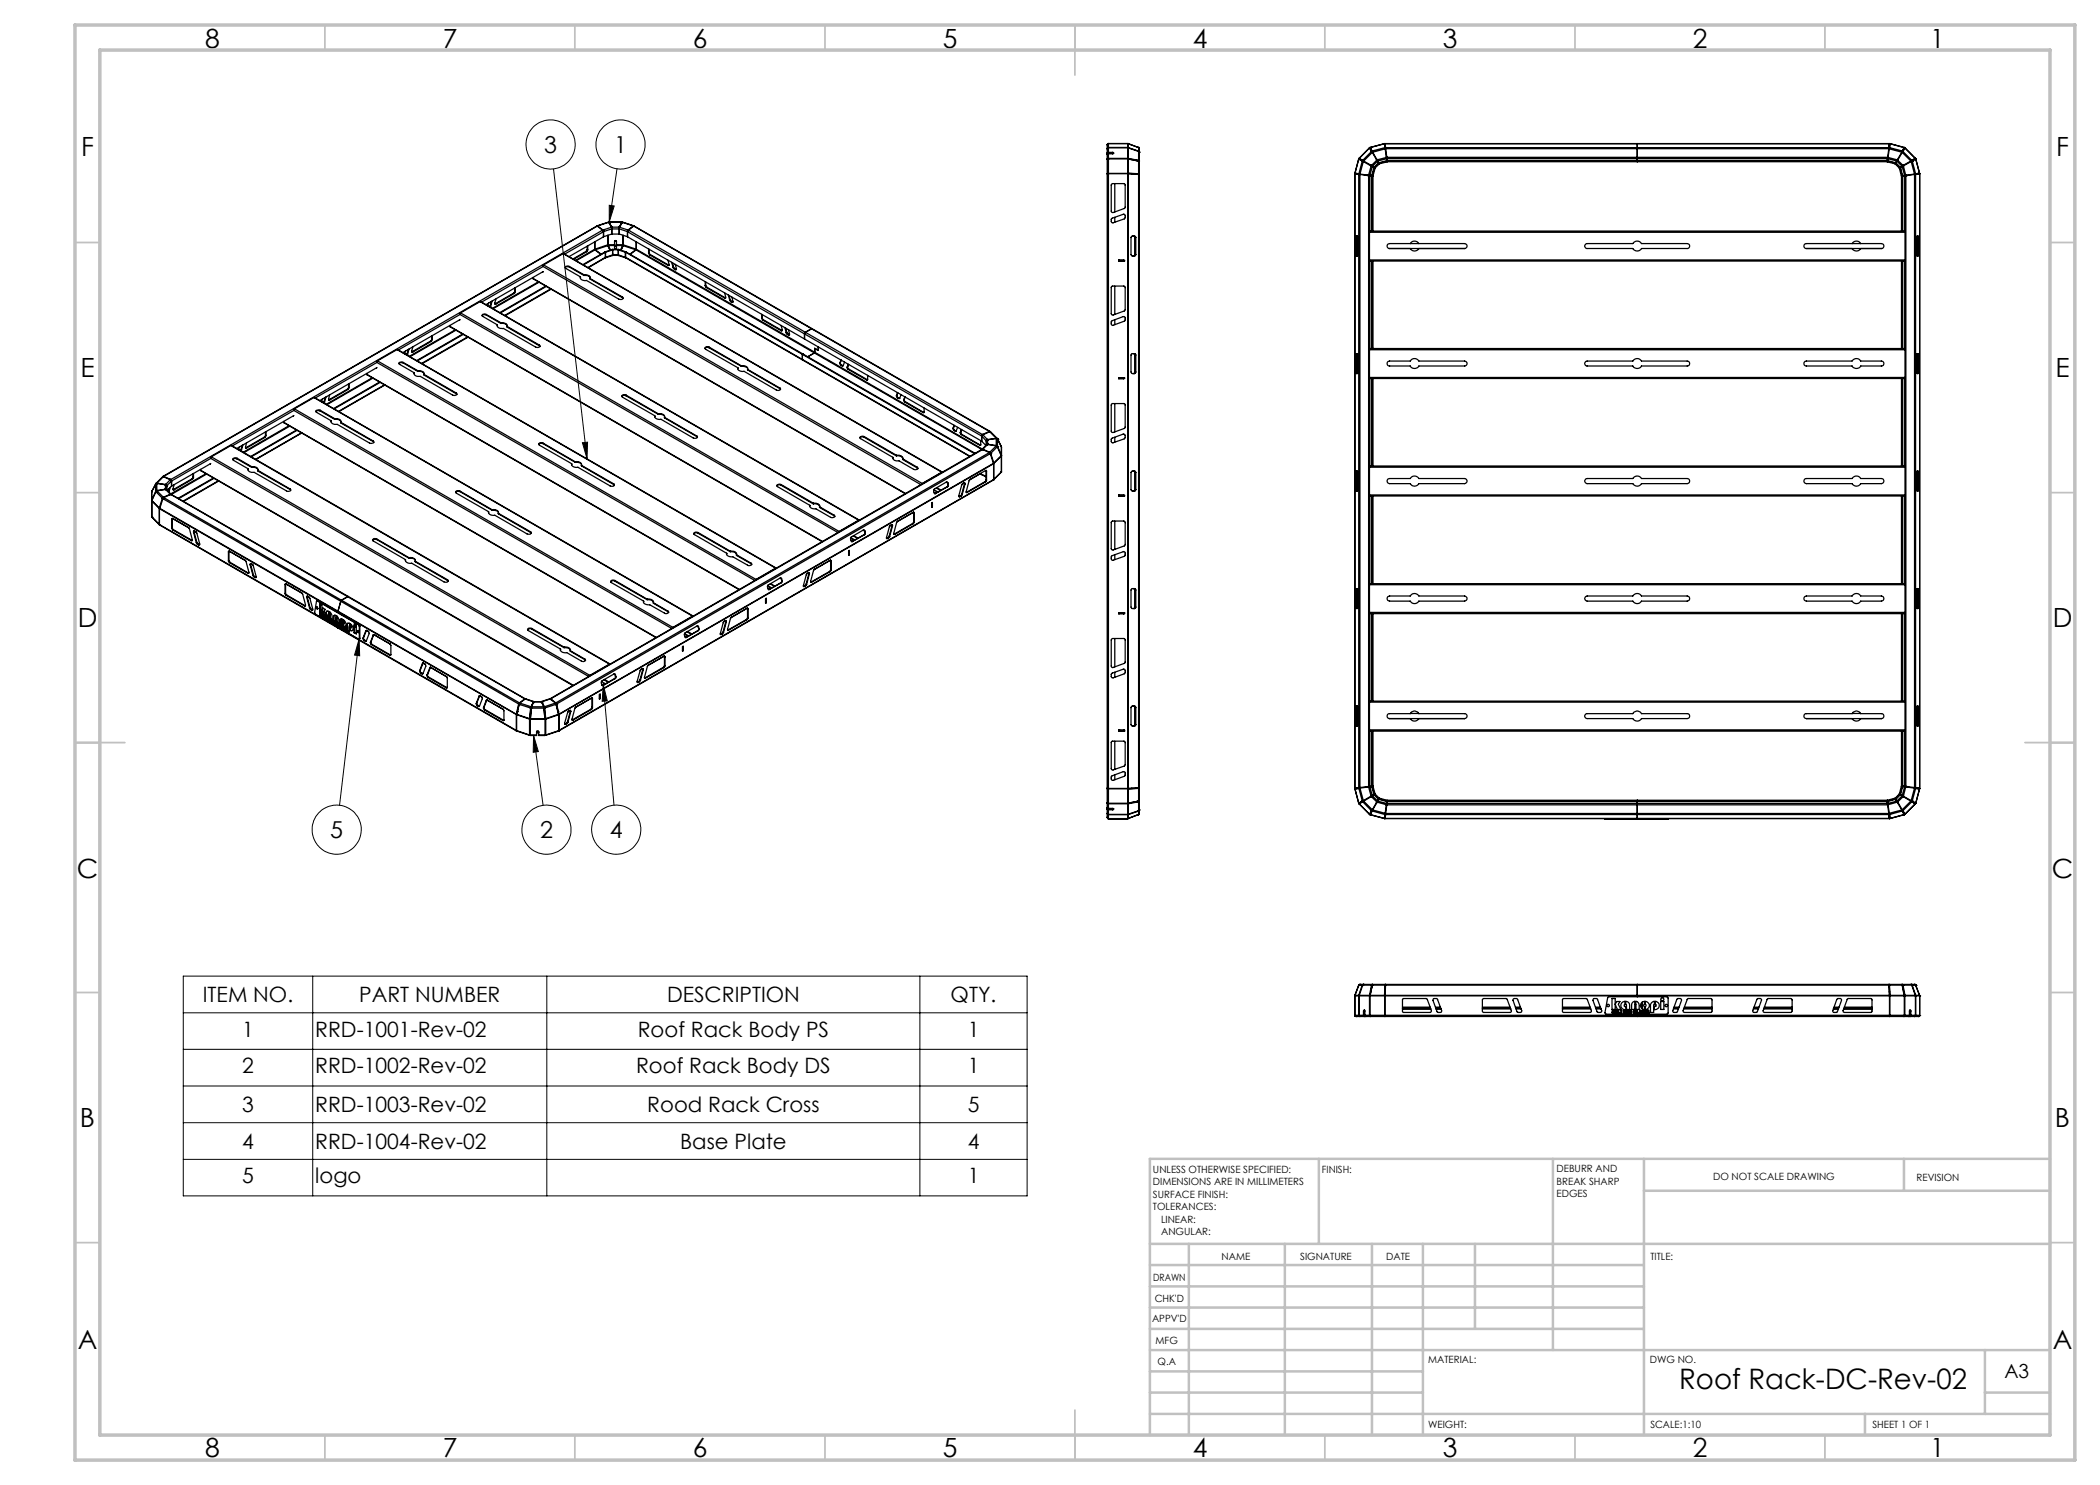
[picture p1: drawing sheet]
<svg xmlns="http://www.w3.org/2000/svg" width="420mm" height="297mm" viewBox="0 0 420 297" stroke-linecap="round" stroke-linejoin="round" font-family="sans-serif">
<defs><g id="words">
<text font-size="5.6" x="335.8" y="277.9">Roof Rack-DC-Rev-02</text>
<g font-size="5.3">
<text x="41" y="9.5">8</text>
<text x="88.5" y="9.5">7</text>
<text x="138.5" y="9.5">6</text>
<text x="188.5" y="9.5">5</text>
<text x="238.5" y="9.5">4</text>
<text x="288.5" y="9.5">3</text>
<text x="338.5" y="9.5">2</text>
<text x="386" y="9.5">1</text>
<text x="16.2" y="31.2">F</text>
<text x="411.2" y="31.2">F</text>
<text x="16.1" y="75.5">E</text>
<text x="411.1" y="75.5">E</text>
<text x="15.5" y="125.5">D</text>
<text x="410.5" y="125.5">D</text>
<text x="15.4" y="175.5">C</text>
<text x="410.4" y="175.5">C</text>
<text x="16" y="225.5">B</text>
<text x="411" y="225.5">B</text>
<text x="15.5" y="269.8">A</text>
<text x="410.5" y="269.8">A</text>
<text x="41" y="291.5">8</text>
<text x="88.5" y="291.5">7</text>
<text x="138.5" y="291.5">6</text>
<text x="188.5" y="291.5">5</text>
<text x="238.5" y="291.5">4</text>
<text x="288.5" y="291.5">3</text>
<text x="338.5" y="291.5">2</text>
<text x="386" y="291.5">1</text>
</g>
<g font-size="4.7">
<text x="108.8" y="30.5">3</text>
<text x="122.8" y="30.5">1</text>
<text x="66.1" y="167.6">5</text>
<text x="108" y="167.6">2</text>
<text x="122" y="167.6">4</text>
</g>
<g font-size="4.2">
<text x="40.6" y="200.4">ITEM NO.</text>
<text x="71.8" y="200.4">PART NUMBER</text>
<text x="133.4" y="200.4">DESCRIPTION</text>
<text x="190.1" y="200.4">QTY.</text>
<text x="48.4" y="207.3">1</text>
<text x="63.1" y="207.3">RRD-1001-Rev-02</text>
<text x="127.6" y="207.3">Roof Rack Body PS</text>
<text x="193.5" y="207.3">1</text>
<text x="48.4" y="214.7">2</text>
<text x="63.1" y="214.7">RRD-1002-Rev-02</text>
<text x="127.2" y="214.7">Roof Rack Body DS</text>
<text x="193.5" y="214.7">1</text>
<text x="48.4" y="222.4">3</text>
<text x="63.1" y="222.4">RRD-1003-Rev-02</text>
<text x="129.5" y="222.4">Rood Rack Cross</text>
<text x="193.5" y="222.4">5</text>
<text x="48.4" y="229.7">4</text>
<text x="63.1" y="229.7">RRD-1004-Rev-02</text>
<text x="136" y="229.7">Base Plate</text>
<text x="193.5" y="229.7">4</text>
<text x="48.4" y="236.6">5</text>
<text x="63.1" y="236.6">logo</text>
<text x="193.5" y="236.6">1</text>
</g>
<text font-size="3.9" x="400.9" y="275.5">A3</text>
<g font-size="2">
<text x="230.6" y="234.6">UNLESS OTHERWISE SPECIFIED:</text>
<text x="230.6" y="237.1">DIMENSIONS ARE IN MILLIMETERS</text>
<text x="230.6" y="239.6">SURFACE FINISH:</text>
<text x="264.4" y="234.6">FINISH:</text>
<text x="311.3" y="234.5">DEBURR AND</text>
<text x="311.3" y="237">BREAK SHARP</text>
<text x="311.3" y="239.5">EDGES</text>
<text x="342.6" y="236">DO NOT SCALE DRAWING</text>
<text x="383.3" y="236.2">REVISION</text>
<text x="230.6" y="242.1">TOLERANCES:</text>
<text x="232.2" y="244.6">LINEAR:</text>
<text x="232.2" y="247.1">ANGULAR:</text>
<text x="244.3" y="252">NAME</text>
<text x="260" y="251.9">SIGNATURE</text>
<text x="277.2" y="251.9">DATE</text>
<text x="330.1" y="251.9">TITLE:</text>
<text x="230.6" y="256.1">DRAWN</text>
<text x="230.9" y="260.3">CHK'D</text>
<text x="230.4" y="264.4">APPV'D</text>
<text x="231.1" y="268.8">MFG</text>
<text x="231.5" y="273">Q.A</text>
<text x="285.6" y="272.5">MATERIAL:</text>
<text x="330" y="272.5">DWG NO.</text>
<text x="285.6" y="285.5">WEIGHT:</text>
<text x="330.1" y="285.6">SCALE:1:10</text>
<text x="374.5" y="285.6">SHEET 1 OF 1</text>
</g>
</g></defs>
<g fill="none" stroke="#000" stroke-width=".2">
<path d="M110.7 33.8l6.7 58M123.4 33.8l-1.6 10.6M121.8 41.1l1 .1-1 3.2zM116.5 88.5l1-.1-.1 3.4zM71.8 127.8l-3.9 33.2M71.8 127.8l.1 3.4-1-.2zM120.6 136.9l2.2 24.1M120.7 136.9l.8 3.3-1.1 .1zM106.7 147.1l1.9 14M106.7 147.1l1 3.2-1.1 .2zM36.7 195.2h168.7v44h-168.7zM62.5 195.2v44"/>
<path d="M109.4 195.2v44M184 195.2v44M36.7 209.9h168.7M36.7 217.2h168.7M36.7 202.6h168.7M36.7 224.5h168.7M36.7 231.9h168.7"/>
<circle cx="110.1" cy="28.9" r="4.9"/>
<circle cx="124.1" cy="28.9" r="4.9"/>
<circle cx="67.3" cy="165.9" r="4.9"/>
<circle cx="109.3" cy="165.9" r="4.9"/>
<circle cx="123.2" cy="165.9" r="4.9"/>
</g>
<g fill="none" stroke="#c0c0c0" stroke-width=".35">
<path d="M65 5v5M115 5v5M165 5v5M215 5v10M265 5v5M315 5v5M365 5v5M15 48.5h5M410 48.5h5M15 98.5h5M410 98.5h5M15 148.5h10"/>
<path d="M405 148.5h10M15 198.5h5M410 198.5h5M15 248.5h5M410 248.5h5M65 287v5M115 287v5M165 287v5M215 282v10M265 287v5M315 287v5M365 287v5"/>
</g>
<g fill="none" stroke="#c0c0c0" stroke-width=".5">
<path d="M263.8 231.8v17M310.6 231.8v38.2M328.8 231.8v55.2M328.8 238.2h81.2M380.8 231.8v6.4M410 231.8h-180v55.2M230 248.8h180M230 257.3h98.8M230 253h98.8M237.8 248.8v38.2M257 248.8v38.2M274.4 248.8v38.2"/>
<path d="M284.6 248.8v38.2M295 248.8v17M230 265.8h98.8M230 261.5h98.8M230 278.5h54.6M230 274.3h54.6M230 270h180M397 278.5h13M397 270v12.8M230 282.8h180M373 282.8v4.2"/>
</g>
<path d="M15 5h400v287h-400zM20 10h390v277h-390z" fill="none" stroke="#c0c0c0" stroke-width=".7"/>
<path d="M116.5 88.5l1-.1-.1 3.4zM121.8 41.1l1 .1-1 3.2zM120.6 136.9l.9 3.3-1.1 .1zM106.7 147.1l1 3.2-1.1 .2zM71.8 127.8l.1 3.4-1-.2z" fill="#000"/>
<g fill="none" stroke="#000" stroke-width=".25">
<path d="M221.4 34.8l.3-.1v123l-.3-.1M221.4 31.9l.3-.1v2.9h-.3h.2M221.4 29l.3-.3v.8M221.4 29h.1M221.4 29v134.5M221.6 34.7h.1M221.6 31.8h.1M221.6 29.5l-.2 .3 .3-.2v.9M221.6 29.5v.1M221.6 28.7h.1M221.6 28.7l-.2 .3M221.6 29.5h4"/>
<path d="M221.6 28.7h4M221.6 29.6h.1M221.6 30.6v.2M221.6 29.6h4M221.7 30.8v.9l-.3 .1h4.2M221.7 30.5l-.3 .1h.2M221.7 30.8l-.3 .1M221.7 30.5h.8M222.3 36.8l2.5-.1 .2 .2v4.6l-.1 .2-2.3 .8h-.2l-.2-.2zM222.5 30.5l.2 .1-.1 .2h-.9M222.5 30.6h-.9M222.5 30.6l.2 .1"/>
<path d="M222.5 30.5v.1M223 36.7v5.7M225.6 34.7l.1 .1M225.6 34.7h.1M225.6 34.7h-4h4M225.6 31.8h.1M225.6 31.7h-4v.1M225.6 31.7v.1M225.6 31.7h.1M225.6 29.6h.1M225.6 29.5v.1M225.6 28.7h.1"/>
<path d="M225.6 29.5h.1M225.6 28.7v.8M225.6 29.6v2.1M225.6 31.8v2.9M225.6 34.7v123M225.6 34.7l2 .1M225.6 31.7l2 .4M225.7 34.6l-.1 .1M225.7 28.7h.1M225.7 29.6l2 .7M225.7 28.7v.8M225.7 29.6v2.1"/>
<path d="M225.7 31.8v2.8M225.7 34.8v122.9M225.7 34.8l1.9 .1M225.7 31.8l1.9 .4M225.7 34.6l1.9 .1M225.7 31.7h-.1M225.7 31.7l1.9 .4M225.7 29.5l-.1 .1M225.7 28.7l1.9 .8M225.7 29.5l1.9 .7M226.4 31.9v.1M226.4 34.7v.1"/>
<path d="M227 32.1h.2M227.2 32.1h.2M227.6 34.8h.1M227.6 32.1v.1M227.6 29.5h.1M227.6 34.8v.1M227.6 34.9h.1M227.6 32.2h.1M227.6 34.7h.1M227.6 34.9h.3M227.6 30.2h.1M227.6 34.7v.1"/>
<path d="M227.6 32.1h.1M227.6 32v.1M227.6 32l.1 .1M227.6 30.2v.1M227.7 34.7l.2 .1h-.2M227.7 32.2l.2 .1M227.7 32.1l.2 .1h-.3M227.7 30.3l.2 .2M227.7 32.2h.1M227.7 29.5l.2 .3M227.7 30.2l.2 .2M227.7 29.5l.2 .2"/>
<path d="M227.7 29.5v.7M227.7 30.3v1.8M227.7 32.2v2.5M227.7 34.8v122.8M227.7 34.7l-.1 .1M227.7 32.1l-.1 .1M227.7 30.2v.1M227.9 30.4h.1M227.9 29.7v133.1l-.2 .1M271 34.7v.1M271 34.7h.1M271 34.8h.1"/>
<path d="M271 34.7v123M271 34.8l.7 .1M271 34.6v.1M271 34.6l.7 .1M271 34.6l.1 .1M271.1 34.7h.1M271.1 34.7l.1 .1M271.1 34.8l.8 .1M271.1 34.7l.8 .1M271.1 34.7v.1M271.7 34.9h.1M271.7 34.9h.3"/>
<path d="M271.7 34.7h.1M271.7 31.8h.1M271.7 34.7l.2 .1M271.7 31.8l-.7 2.8M271.7 31.8l.7 .4M271.7 31.8l.2 .1M271.7 31.8l-.7 2.9M271.8 34.7l.2 .1M271.8 31.7l-.1 .1M271.8 31.7h.1M271.8 31.7l.1 .1M271.9 34.9h.1"/>
<path d="M271.9 31.7l.6 .4M271.9 31.7h.1M271.9 34.8h.1M271.9 31.8v.1M271.9 31.8h.1M271.9 31.8l.1 .1M271.9 31.9l.7 .3M271.9 31.7v.1M271.9 31.7l.7 .4M272 34.9h-.3v122.6h.3M272 34.9v122.6M272 34.9l1.6 .2"/>
<path d="M272 34.8l1.6 .2M272.4 32.2l.3 .1M272.4 32.2h.1M272.5 32.2l.2 .1M272.5 32.2l-.7 2.5M272.5 32v.1M272.5 32l.1 .1M272.5 32.1l.2 .1M272.6 32.1l.1 .1M272.6 32.2h.1M272.6 32.1v.1M272.6 32.2l.1 .1"/>
<path d="M272.6 32.1h.1M272.7 32.3l-.7 2.5M272.7 32.3l1.4 .9M272.7 32.2l1.5 .9M273.6 35.1h.1M273.6 35.1h.2M273.6 35h.2M273.6 35h.1M273.9 29.6l.5 .8M273.9 29.6l.1 .1M273.9 29.6l-2.1 2.1M274 35.1h-.3v122.2h.3v-11.1h106.9v11.1h.3v-122.2h-.3"/>
<path d="M274 35.1v11.1h106.9v-11.1M274 35.2h.4M274 35.1h.3M274 29.5h.1M274 29.5l-.1 .1M274 29.7v.1M274 29.5l.1 .1M274 29.5l.4 .7M274.1 29.6h.1M274.1 29.6l-.1 .1M274.1 29.6v.1M274.1 29.6l.4 .7"/>
<path d="M274.1 33.2h.1M274.1 33.2h.2M274.2 33.2l.3 .1-.5 1.8-.3-.1M274.2 33.1h.1M274.2 33.2l-.5 1.8M274.2 33.1l.2 .1M274.3 30.3l.2 .2M274.3 30.3h.1M274.3 35.1h.1M274.3 30.3l-1.7 1.8M274.3 30.3l.1 .1M274.4 35.1h.1"/>
<path d="M274.4 35.2h.1M274.4 35.2v11M274.4 30.4h.1M274.4 30.4l.1 .1M274.4 30.2l.1 .1M274.5 30.2v.2M274.5 30.2h.1M274.5 35.2h.1v11M274.5 33.3l.3 .2M274.5 30.5l-1.8 1.7M274.5 30.5l.8 1.5M274.5 35.2v11"/>
<path d="M274.5 30.3h.1M274.5 30.3v.1M274.5 33.2l.3 .2M274.5 30.4l.9 1.5M274.8 33.5l.1 .1M274.8 33.5l-.4 1.6M274.8 33.4l.1 .1M274.9 33.6h.1M274.9 33.6l-.4 1.5M274.9 33.5l.1 .1M275 33.6l-.4 1.6-.1-.1M275.3 32v.1"/>
<path d="M275.3 32l.1 .1M275.3 32.1l.2 .1M275.3 32.1l-1 1M275.4 31.9v.1M275.4 31.9l.1 .2M275.5 32.2l.2 .4M275.5 32.2l-1 1.1-.2-.2M275.6 32.2l.1 .3M275.7 32.6v.1M275.7 32.6l-.9 .8M275.7 32.5h.1M275.7 32.7l.1 .1-.8 .8"/>
<path d="M275.7 32.7l-.8 .8M275.8 32.5v.1M275.8 32.6h.1M276.9 28.7l-2.9 .8M276.9 28.7l.1 .9M276.9 28.7l.1 .2M276.9 28.7h.1M277 28.9h.1M277 28.9l-.1 .1M277 29.5h.1M277 29.5v.3M277 28.9v.1"/>
<path d="M277 28.7h100.9M277 29.6h.1M277 29.5l-2.5 .7M277 29.5v.2M277 28.7v.2M277 28.7h.1M277 29.8l-2.5 .6M277 29.8l.2 1.6M277 28.7l.1 .8M277 29.6v.2M277 28.9l.1 .7M277.1 29.6v-.1v.2"/>
<path d="M277.1 29.5h100.7M277.1 29.5v.1M277.1 29.6v.1M277.1 29.7h100.7M277.1 29.7l.3 1.7M277.2 31.5l.1 .2M277.2 31.4h.1M277.2 31.5l-1.8 .5M277.2 31.4v.1M277.2 31.4l.1 .2M277.3 31.7l-1.8 .5-.1-.2M277.3 31.7l.1 .4"/>
<path d="M277.4 32.1v.1M277.4 31.4v.1M277.4 32.2v.2l-1.6 .4v-.2M277.4 32.2l-1.6 .4M277.4 32.1l-1.6 .5M277.4 31.4v.2M277.4 31.5v.2M277.4 31.5h100.1M277.4 31.7l.1 .4M277.5 32.1v.1M277.5 32.2v.1h99.9v-.1M277.5 32.2h99.9"/>
<path d="M277.5 32.1h99.9M327.4 28.7v3.6M377.4 32.1v.1M377.4 32h.1M377.4 32v.1M377.5 31.7l-.1 .3M377.5 31.5v.2h-100.1M377.5 32.2v.2l1.5 .4 .1-.2M377.5 32.2l1.6 .4M377.5 32.1v.1M377.5 31.4v.1M377.5 32.1l1.6 .5"/>
<path d="M377.5 31.4v.2M377.6 31.7l1.8 .5v-.2M377.6 31.7l-.1 .4M377.6 31.4v.1M377.6 31.4v.2M377.6 31.5v.2M377.6 31.5l1.8 .5M377.8 29.5v.2M377.8 29.5h.1M377.8 29.6h.1M377.8 29.7l-.3 1.7M377.9 29.6h.1"/>
<path d="M377.9 29.8l-.3 1.6M377.9 29.8l2.5 .6M377.9 28.7l-.1 .8M377.9 28.7v.2M377.9 29.6v.2M377.9 28.9l-.1 .7M377.9 28.9h.1M377.9 29.5v.3M377.9 29.5h.1M377.9 28.7h.1M377.9 28.9v.1M377.9 29.5l2.5 .7"/>
<path d="M377.9 29.5v.2M377.9 28.9l.1 .1M378 28.7h.1M378 28.7v.2M378 28.9l-.1 .7M378 28.7l2.9 .8M378 28.7l-.1 .8M378 28.7l2.8 .8M379.1 32.6h.1M379.1 32.5h.1M379.1 32.5v.1M379.2 32.7l-.1 .1 .7 .8"/>
<path d="M379.2 32.7l.7 .8M379.2 32.6v.1M379.2 32.6l.8 .8M379.3 32.2l-.1 .3M379.4 32.2l1 1.1 .2-.2M379.4 32.2l-.2 .4M379.5 31.9l-.1 .1M379.5 31.9l-.1 .2M379.6 32.1l-.2 .1M379.6 32.1l1 1M379.6 32v.1M379.6 32l-.1 .1"/>
<path d="M379.9 33.6l.4 1.6 .1-.1M379.9 33.5l-.1 .1M380 33.4l-.1 .1M380 33.6h-.1M380 33.6l.4 1.5M380.1 33.5l-.1 .1M380.1 33.5l.4 1.6M380.4 30.4l-.9 1.5M380.4 30.3v.1M380.4 30.3h.1M380.4 33.2l-.4 .2M380.4 30.2v.2"/>
<path d="M380.4 30.2h.1M380.4 35.2h.1M380.4 30.5l1.8 1.7M380.4 30.5l-.8 1.5M380.4 30.2v.1M380.4 35.2v11M380.4 35.2h-.1v11M380.4 33.3l-.3 .2M380.5 30.4h.1M380.5 35.1h-.1M380.5 30.4l-.1 .1M380.5 35.2v11"/>
<path d="M380.6 30.3l1.7 1.8-.1 .1M380.6 30.3l-.2 .2M380.6 30.3h.1M380.6 30.3l-.1 .1M380.7 33.2l-.3 .1 .5 1.8 .2-.1M380.7 33.1h-.1M380.7 33.2l.4 1.8M380.7 33.1l-.2 .1M380.7 33.2h.1M380.7 33.2h-.1M380.8 29.6l-.4 .7M380.8 29.6h.1"/>
<path d="M380.8 29.6l.1 .1M380.8 29.6v.1M380.8 29.5l-.4 .7M380.8 29.5v.1M380.9 29.7h.1M380.9 29.5l.1 .1M380.9 29.7l-.1 .1M380.9 29.5h-.1M380.9 29.5l-.1 .1M380.9 35.1h-.4M380.9 29.7l-.4 .7M380.9 35.2h-.4"/>
<path d="M381 29.6h.1M381 29.6l2.1 2.1M381 29.6l-.1 .1M381 29.6l-.4 .7M381 29.6l2 2.1M381.1 35.1h.1M381.1 35h.1M381.2 35.1h.1M382.2 32.2l-1.5 .9M382.2 32.2h.1M382.2 32.3l-1.5 .9M382.2 32.3l.7 2.5"/>
<path d="M382.3 32.1h.1M382.3 32.2h.1M382.3 32.2l-.1 .1M382.4 32l-.2 .2M382.4 32v.1M382.4 32.1l-.2 .1M382.4 32.2l-.2 .1M382.4 32.2h.1M382.4 32.2l.7 2.5M382.4 32.2h-.1M382.9 34.9h.2v122.6h-.2M382.9 34.8l-1.7 .2"/>
<path d="M382.9 34.9v122.6M382.9 34.9l-1.7 .2M382.9 34.9h.3M383 31.8h-.1M383 34.9h.1M383 34.8h.1M383 31.8v.1M383 31.8h.1M383 31.8l-.1 .1M383 31.9l-.7 .3M383 34.8h-.1M383 31.7h.1"/>
<path d="M383 31.7v.1M383 31.7l-.7 .4M383.1 31.7l.1 .1M383.1 31.7l-.1 .1M383.1 34.7l-.2 .1M383.1 34.7h.1M383.2 34.9h.1M383.2 34.7h.1M383.2 31.8h.1M383.2 34.7l-.2 .1M383.2 31.8l-.8 .4M383.2 31.8l.7 2.8"/>
<path d="M383.2 31.8l-.2 .1M383.2 31.8l.7 2.9M383.7 34.7h.1M383.8 34.7l-.8 .1M383.8 34.7h.1M383.8 34.7l-.1 .1M383.8 34.7l.1 .1M383.9 34.6v.1M383.9 34.6l-.7 .1M383.9 34.6l-.1 .1M383.9 34.7v.1M383.9 34.7h.1"/>
<path d="M383.9 34.8l-.9 .1M383.9 34.7v123M383.9 34.7h-.1M99.2 59.8l-.2 .8v.2h.2M102.7 58.6l.1 .1M102.7 58.6l-3.6 2.1M102.8 58.7l-3.6 2.1M102.9 58.3l-.2 .3M102.9 58.3h.1M102.9 57.6v.7M103 58.3l-.2 .4M103 57.5v.8"/>
<path d="M106.6 55.7l74.4 43M106.6 55.5v.2M106.6 55.7l74.5 43M107.7 56.4l-9.2 5.3M107.8 56.4l-9.2 5.3M108.5 54.4h.1M108.6 54.3l-11.4 6.6M108.7 53l-.1 .1M108.7 53l75.7 43.7M109.1 57.2l-9.1 5.3M109.3 57.3l-9.2 5.3M110.1 57.8l-9.1 5.3"/>
<path d="M110.2 57.9l-9.2 5.2M112.6 50.7l75.9 43.7h-.2M112.6 50.7l-3.9 2.3M112.6 50.7l75.7 43.7M113.9 53.3a.4 .4 0 0 0-.6-.1 .4 .4 0 0 0-.1 .5l2.9 1.7M113.9 53.4a.65 .65 0 0 0-.9 .1M113.9 53.3l2.9 1.7M113.9 53.4l2.9 1.7M113.9 53.3v.1M116.1 55.4a.79 .79 0 0 0 1.2 .7l6.5 3.7a.46 .46 0 0 0 .5 .2 .46 .46 0 0 0 .3-.5l-.1-.1M116.1 55.4v.2M116.6 52.9l4.5-2.5-4.4 2.6"/>
<path d="M116.8 55a.88 .88 0 0 1 1.2 .7M116.8 55.1a1.03 1.03 0 0 1 1.2 .5M116.8 55v.1M117.2 50.3h.1M117.2 50.3l-2.6 1.5M117.3 50.3l-2.6 1.6M117.4 49.9l-.2 .4M117.4 49.9h.1M117.4 49.2v.7M117.5 49.9l-.2 .4M117.5 49.2v.7M118 55.7l6.5 3.7"/>
<path d="M118 55.7l6.5 3.8M119 49.8v.2M119 49.8l.1 .1M119 48.4v1.6M119 49.8l-3.9 2.3M119 50l1.2 .9M119 50l-3.7 2.1M119.1 49.9l1.1 .9M119.1 49.9v.2M119.5 45.2l-86.9 50.1M119.5 45.2l-86.8 50.1M119.5 45.2l1 .8"/>
<path d="M119.5 45.2h-.1M119.5 45.2v.1M120.4 46h.1M120.5 46h.1M120.5 46l.2 .4-7.8 4.4M120.5 46l-86.4 49.9M120.5 46v.1M120.6 46.1h.1M120.6 46h.1M120.6 46v.1M120.6 46l.1 .3M120.6 46.1l.1 .1"/>
<path d="M120.7 47.4l-6.9 3.9M120.7 47.3h.1M120.7 46.2v.1M120.7 46.3v1.1M121 51.6l-3.3 1.9M121 50.4l.1 1.1M121 50.4l1.4-.5 .1 .1-1.4 .4M121 50.4h.1M121.1 51.5l-.1 .1M121.1 51.5l-3.5 2M121.1 51.4v.1M121.1 50.4v1.1"/>
<path d="M121.6 47.1v2v-2M121.6 49.1v-.1l-2.6 .8M121.6 49.1l-2.5 .8M121.6 49.1l.4 1M121.6 49l.1 .2M121.7 49.1h2.8M121.7 49.1l.4 .9M121.7 49.1v.1M121.7 49.2l.3 .8M121.8 44.4l-2.3 .8M121.8 44.4l.4 1M121.9 44.6h.1"/>
<path d="M121.8 44.6h.1M121.8 44.5h.1M121.8 44.4h2.5M121.8 44.5v.1M121.9 44.4l-.1 .2M121.9 44.4h2.4M121.9 44.4l.4 1M121.9 44.4v.2M121.9 44.6l.4 .9M122.2 45.5l.1 .3M122.2 45.5l-1.6 .5M122.2 45.4v.1"/>
<path d="M122.3 45.4h.1M122.3 45.5h.1M122.3 45.4v.1M122.3 45.8l-1.6 .5M122.3 45.8v1l-1.6 .5M122.3 45.8h1.6M122.4 45.4v1.4h1.4M122.4 45.4h1.4M122.5 51.1l-1.4 .5M122.5 51v.1M122.5 50.9h.1M122.5 51h.1"/>
<path d="M122.5 51v-1.1h1.1v1.1M122.5 51l-1.4 .5M122.5 49.9h1.1M122.5 51h1.1M122.9 48.3l.4-.1v.8M122.9 48.3h.1M122.9 49l.1 .8h.3v-.8M122.9 49h-1.3l.1 .1M122.9 48.3v.7M122.9 49.2h.4M123.3 49h1.3l-.1 .1M123.6 51v.1h-1.1"/>
<path d="M123.6 50.9h.1M123.6 51h.1M123.7 51v.1l1.4 .5M123.7 50l1.4 .4M123.7 50l.1-.1 1.4 .5M123.7 51l1.4 .5M123.7 50v1M123.8 45.4v.4M123.8 45.8v1M123.8 45.5h.1M123.9 45.8l1.6 .5M123.9 46.8l1.6 .5"/>
<path d="M123.9 45.4h-.1M123.9 45.4v.1M124 45.5l-.1 .3M124 45.5l1.6 .5M124 45.4v.1M124.3 44.4l.1 .2M124.3 44.6h.1M124.3 44.4l-.4 1M124.3 44.4v.2M124.3 44.6l-.4 .9M124.4 44.6h.1M124.4 44.5h.1"/>
<path d="M124.4 44.4l2.4 .8M124.4 44.4l2.2 .8M124.4 44.4l-.4 1M124.5 59.5l.1 .2M124.5 59.4v.1M124.5 49.1l-.4 .9M124.5 49.1v.1M124.5 49.2l-.3 .8M124.6 49l-.1 .2M124.6 47.1v2v-2M124.6 49.1v-.1l2.6 .8M124.6 49.1l-.4 1"/>
<path d="M124.6 49.1l2.5 .8M125.1 51.5l.1 .1M125.1 50.4v1.1M125.1 51.5l68.9 39.8M125.1 51.4v.1M125.2 51.6l35.3 20.4M125.2 50.4l-.1 1.1M125.2 50.4h-.1M125.5 46.3v1.1M125.5 47.4l70.8 40.8M125.5 47.3h.1M125.5 46.2v.1"/>
<path d="M125.6 46l-.1 .3M125.6 46.1v.1M125.6 46.1h.1M125.6 46h.1M125.6 46v.1M125.7 46v.1M125.7 46l-.2 .4 70.8 40.8M125.7 46l70.8 40.9M125.7 46h.1M126.6 45.2h.2M126.6 45.2l-.9 .8M126.6 45.2v.1"/>
<path d="M126.8 45.2l71.2 41.1M126.8 45.2l35.5 20.6M126.8 45.2l-1.1 .8M127.1 49.9l-1.1 .9M127.1 49.9v.2M127.2 50l-1.2 .9M127.2 50l69.2 39.9M127.2 49.8v.2M127.2 48.4v1.6M127.2 49.8l-.1 .1M127.2 49.8l35.7 20.6M129.7 50.6l.2 .4"/>
<path d="M129.7 49.8v.8M129.8 50.5l.2 .4M129.8 50.5l-.1 .1M129.8 49.8v.7M129.9 51l3.7 2.1M130 50.9l-.1 .1M130 50.9l3.7 2.1M133.6 52l.2 .9-.2 .2M133.7 53l.1 .1M133.7 53l-.1 .1M134.3 52.5l.3 1M134.5 52.6l.2 .8"/>
<path d="M134.6 53.5l.2 .3M134.7 53.4l.2 .3M134.7 53.4l-.1 .1M134.8 53.8l.3 .1M134.9 53.7l-.1 .1M134.9 53.7l.3 .2M135 52.9l.3 .8v.2h-.2M135.2 53.9h.1M135.2 53.9h-.1M141 57.1l.3 .4M141 56.3v.8M141.1 57.1l.3 .3"/>
<path d="M141.1 57.1h-.1M141.1 56.4v.7M141.3 57.5l3.6 2.1M141.4 57.4l3.6 2.1M141.4 57.4l-.1 .1M144.9 58.6l.2 .8v.2h-.2M145 59.5l.1 .1M145 59.5l-.1 .1M145.7 59l.2 1M145.8 59.1l.3 .9M146.1 60l.1 .3M146.1 60h-.2"/>
<path d="M146.4 59.4l.2 .9-.2 .2M222.3 43.7l2.4-.9 .3 .3v.5l-.1 .2-2.3 .8-.4-.3zM222.3 57.3l2.5-.1 .2 .2v4.6l-.1 .2-2.3 .8h-.2l-.2-.2zM223 43.5v.9M223 57.2v5.7M223.7 52.2h.1M223.7 52.1h.1M223.7 52.2h1.1M223.7 52v.2h1.1v-.2M223.7 52h1.1M224.7 52v.1M224.7 52.2h.1"/>
<path d="M224.8 52.2h.1M224.8 52.1h.1M226.7 47.2l.3 .3v3.4l-.3 .3M226.8 47.2l.3 .3M227.1 50.9l-.3 .3M227.1 47.5h.1M227.1 50.9h.1M227.1 47.5v3.4M227.2 47.5l-.3-.3h-.5l-.2 .3v3.5l.2 .2h.5l.3-.3M227.2 47.5v3.4M271.2 50.9v.2l.2 .1M271.2 47.5h.1"/>
<path d="M271.2 50.9h.1M271.2 47.5v3.4M271.3 50.9l.1 .3M271.3 47.5v3.4M271.4 47.2l-.2 .1v.2M271.4 47.2l.1 .1v3.8l-.1 .1M271.4 47.2l-.1 .3M273.9 52v.2M273.9 46.3v.2M273.9 52h107.1M273.9 46.5h107.1M273.9 46.5v5.5"/>
<path d="M274 52.2h106.9v17.5h-106.9zM274.4 52.2v17.5M274.5 52.2v17.5M274.6 52.2v17.5M277.8 49.7h15.2M277.9 49.7a.49 .49 0 0 1-.5-.5 .49 .49 0 0 1 .5-.5h15a.49 .49 0 0 1 .5 .5 .49 .49 0 0 1-.5 .5M282 48.7a1 1 0 0 1 1.8 0M282 49.7a1 1 0 0 0 1.8 0M317.2 48.8l9.4-.1a1 1 0 0 1 1.7 0h9.1a.49 .49 0 0 1 .5 .5 .49 .49 0 0 1-.5 .5h-9.1a1 1 0 0 1-1.7 0h-9.2a.5 .5 0 0 1-.4-.4 .5 .5 0 0 1 .2-.5zM370.4 48.7a1 1 0 0 1 1.7 0M370.4 49.7a1 1 0 0 0 1.7 0M376.3 49.7a.49 .49 0 0 0 .5-.5 .49 .49 0 0 0-.5-.5h-15a.49 .49 0 0 0-.5 .5 .49 .49 0 0 0 .5 .5h15.1"/>
<path d="M380.3 52.2v17.5M380.4 52.2v17.5M380.5 52.2v17.5M381 52v.2M381 46.3v.2M381 46.5v5.5M383.5 47.2l-.1 .1v3.8l.1 .1M383.5 47.2h.1l.1 .3M383.5 47.2l.1 .3M383.6 50.9l-.1 .3M383.6 47.5h.1M383.6 50.9h.1"/>
<path d="M383.6 47.5v3.4M383.7 50.9l-.1 .3h-.1M383.7 47.5v3.4M62.8 79.5l75.8 43.7h-.1M62.8 79.5l-3.9 2.3M62.8 79.5l75.7 43.7M63.1 79.6l12.3-7.1 75.6 43.6M64.5 79.8l-.2 .5M65.1 79.5l-.3 .9M65.2 79.4l-.3 1M65.8 79.9l-.1 .1M65.8 79.9l.1 .1"/>
<path d="M65.9 78.9l-.2 .9 .1 .2h.1M69.5 77.8l.1 .1M69.5 77.8l-3.7 2.1M69.6 77.9l-3.7 2.1M69.7 77.5l-.2 .3M69.7 77.5h.1M69.7 76.8v.7M69.8 77.5l-.2 .4M69.8 76.7v.8M73.3 74.9l74.5 43M73.3 74.7v.2M73.3 74.9l74.6 43"/>
<path d="M74.4 75.6l-9.1 5.3M74.6 75.6l-9.2 5.3M75.3 73.6h.1M75.4 73.5l-11.4 6.6M75.5 72.2l-.1 .1M75.5 72.2l75.7 43.7M75.9 76.4l-9.2 5.3M76 76.5l-9.1 5.3M76.9 77l-9.2 5.3M77 77l-9.2 5.3M79.4 69.9l75.9 43.7h-.2M79.4 69.9l-3.9 2.3"/>
<path d="M79.4 69.9l75.7 43.7M79.7 70l12.3-7.1 75.6 43.6M80.6 72.5a.46 .46 0 0 0-.5-.1 .46 .46 0 0 0-.3 .4l3.1 1.8M80.6 72.6a.65 .65 0 0 0-.8 .1M80.6 72.5l3 1.7M80.6 72.6l3 1.7M80.6 72.5v.1M81.1 70.2l-.1 .5M81.4 70.8v.1M81.4 70.8h.1M81.5 70.8v.2M81.7 69.9l-.3 .9"/>
<path d="M81.8 69.8l-.3 1M82.4 70.3l-.1 .1M82.4 70.3l.2 .1M82.6 69.4l-.3 .8 .1 .2h.2M82.9 74.6a.72 .72 0 0 0 1 .7l6.6 3.7a.48 .48 0 0 0 .5 .1 .48 .48 0 0 0 .3-.4l-.1-.1M82.9 74.6l-.1 .2M83.6 74.2a.89 .89 0 0 1 1.2 .7M83.6 74.3a1.03 1.03 0 0 1 1.2 .5M83.6 74.2v.1M84.8 74.9l6.4 3.7M84.8 74.9v.1l6.4 3.7M86.1 68.2l.1 .1"/>
<path d="M86.1 68.2l-3.7 2.1M86.2 68.3l-3.6 2.1M86.3 67.9l-.2 .3M86.3 67.9h.1M86.3 67.2v.7M86.4 67.9l-.2 .4M86.4 67.1v.8M90 65.3l74.4 43M90 65.1v.2M90 65.3l74.5 43M91.1 66l-9.2 5.3M91.2 66l-9.2 5.3"/>
<path d="M91.2 78.7l.2 .2M91.2 78.6v.1M91.9 64h.1M92 63.9l-11.4 6.6M92.1 62.6l-.1 .1M92.1 62.6l75.7 43.7M92.5 66.8l-9.1 5.3M92.6 66.9l-9.1 5.3M93.5 67.4l-9.2 5.3M93.6 67.4l-9.2 5.3M96 60.3l75.9 43.7h-.2M96 60.3l-3.9 2.3"/>
<path d="M96 60.3l75.7 43.7M96.3 60.4l12.3-7.1 75.6 43.6M97.3 62.9a.4 .4 0 0 0-.6-.2 .4 .4 0 0 0-.1 .6l2.9 1.7M97.3 63a.65 .65 0 0 0-.9 .1M97.3 62.9l2.9 1.7M97.3 63l2.9 1.7M97.3 62.9v.1M97.7 60.6l-.1 .5M98 61.2v.1M98 61.2h.1M98.1 61.2v.2M98.3 60.3l-.3 .9"/>
<path d="M98.4 60.2l-.3 1M99.1 60.7l-.1 .1M99.1 60.7l.1 .1M99.5 65a.75 .75 0 0 0 1 .7h.2l6.4 3.7a.48 .48 0 0 0 .6 .1 .48 .48 0 0 0 .3-.4l-.2-.1M99.5 65l-.1 .2M100.2 64.6a.89 .89 0 0 1 1.2 .7M100.2 64.7a1.03 1.03 0 0 1 1.2 .5M100.2 64.6v.1M101.4 65.3l6.4 3.7M101.4 65.3v.1l6.4 3.7M107.8 69.1l.2 .2M107.8 69v.1"/>
<path d="M125.2 79a.45 .45 0 0 0-.5-.1 .45 .45 0 0 0-.3 .5l6.6 3.7M125.2 79.2a.65 .65 0 0 0-.8 .1M125.2 79l6.5 3.8M125.2 79v.2M125.2 79.2l6.5 3.7M141.8 69.4a.45 .45 0 0 0-.5-.1 .45 .45 0 0 0-.3 .5l6.6 3.8M141.8 69.6a.59 .59 0 0 0-.8 .1M141.8 69.4l6.5 3.8M141.8 69.4v.2M141.8 69.6l6.5 3.7M145.9 60l.2 .3M146.1 60.3l.3 .2"/>
<path d="M146.2 60.3h-.1M146.2 60.3l.3 .1M146.5 60.4h.1M146.5 60.4l-.1 .1M147.6 73.6a.83 .83 0 0 0 1.2 .7l6.5 3.7a.46 .46 0 0 0 .5 .1 .46 .46 0 0 0 .3-.5h-.1M147.6 73.6v.2M148.3 73.2a.86 .86 0 0 1 1.2 .7M148.3 73.3a1.24 1.24 0 0 1 1.2 .5M148.3 73.2v.1M149.5 73.9l6.5 3.7M149.5 73.9l6.5 3.8M152.4 63.6l.2 .4"/>
<path d="M152.4 62.9v.7M152.5 63.6l.2 .4M152.5 63.6h-.1M152.5 62.9v.7M152.6 64l3.6 2.1M152.7 64h-.1M152.7 64l3.7 2.1M156 77.7l.1 .2M156 77.6v.1M156.2 65.1l.3 .8v.2h-.3M156.4 66.1h.1M156.4 66.1h-.2"/>
<path d="M157 65.5l.2 1.1M157.1 65.6l.3 .9M157.2 66.6l.2 .2M157.4 66.5l.2 .3M157.4 66.5l-.2 .1M157.4 66.8l.3 .2M157.6 66.8l.2 .1M157.6 66.8h-.2M157.7 65.9l.2 .9v.2h-.2M157.8 66.9l.1 .1M157.8 66.9l-.1 .1M160.5 72l33.5 19.3"/>
<path d="M160.6 70.8l-.1 .1v1.1M162.3 65.8l-1.3 .7-.1 1.3M162.3 65.8h.2M162.3 65.8l35.6 20.5M162.9 70.4l-1.4 1M162.9 70.4l33.6 19.4M163.7 69.4v.7l-.8-.4v.7M168 72.6l.2 .4M168.1 72.5l.2 .5M168.1 72.5l-.1 .1M168.2 73l.2 .2M168.2 72l-.2 .6"/>
<path d="M168.3 72l-.2 .5M168.3 73h-.1M168.3 73l.2 .1M168.5 73.1h.1M168.5 73.1l-.1 .1M168.6 73.1l-.2 .1M168.9 72.4l-.3 .7M169.4 73.4l.2 .5M169.5 73.4l.2 .4M169.5 73.4h-.1M169.6 73.9l3.7 2.1M169.7 72.8l-.3 .6"/>
<path d="M169.7 73.8l-.1 .1M169.7 73.8l3.7 2.1M169.7 72.9l-.2 .5M173.4 75.9h.1M173.4 75.9l-.1 .1M173.5 75.1v.8l-.2 .1M179.3 79.1l.2 .4M179.4 79.1l.2 .4M179.4 79.1h-.1M179.5 78.5l-.2 .6M179.5 79.5l.2 .2M179.6 78.6l-.2 .5"/>
<path d="M179.6 79.5h-.1M179.6 79.5l.2 .2M179.8 79.7h.1M179.8 79.7h-.1M180.2 78.9l-.3 .8h-.2M180.7 80l.2 .4M180.8 79.9l.2 .4M180.8 79.9l-.1 .1M181 79.4l-.3 .6M181 79.4l-.2 .5M222.4 64.2l2.2-.9 .3 .1 .1 .1v.6l-.1 .1-2.3 .9-.4-.3zM223 64v.9"/>
<path d="M223.7 75.7h.1M223.7 75.6h.1M223.7 75.7h1.1M223.7 75.5v.2h1.1v-.2M223.7 75.5h1.1M224.7 75.5v.1M224.7 75.7h.1M224.8 75.7h.1M224.8 75.6h.1M226.7 70.7l.3 .3v3.4l-.3 .3M226.8 70.7l.3 .3M227.1 74.4l-.1 .3h-.2"/>
<path d="M227.1 74.4h.1M227.1 71h.1M227.1 71v3.4M227.2 71l-.2-.3h-.6l-.2 .3v3.5l.2 .2h.5l.3-.3M227.2 71v3.4M271.2 74.4v.3h.2M271.2 74.4h.1M271.2 71h.1M271.2 71v3.4M271.3 74.4l.1 .3M271.3 71v3.4M271.4 70.7l-.2 .1v.2"/>
<path d="M271.4 70.7l.1 .1v3.8l-.1 .1M271.4 70.7l-.1 .3M273.9 69.8v.2M273.9 75.5v.2M273.9 70v5.5M273.9 75.5h107.1M273.9 70h107.1M274 75.7h106.9v17.5h-106.9zM274.4 75.7v17.5M274.5 75.7v17.5M274.6 75.7v17.5M277.5 72.4l.4-.2h4.1a1 1 0 0 1 1.8 0h9.1a.49 .49 0 0 1 .5 .5 .49 .49 0 0 1-.5 .5h-9.1a1 1 0 0 1-1.8 0h-4.1a.49 .49 0 0 1-.4-.3 .49 .49 0 0 1 0-.5z"/>
<path d="M317.1 72.4l.3-.2h9.2a1 1 0 0 1 1.7 0h9.1a.49 .49 0 0 1 .5 .5 .49 .49 0 0 1-.5 .5h-9.1a1 1 0 0 1-1.7 0h-9.2a.49 .49 0 0 1-.4-.3 .49 .49 0 0 1 .1-.5zM360.9 72.4l.4-.2h9.1a1 1 0 0 1 1.7 0h4.2a.49 .49 0 0 1 .5 .5 .49 .49 0 0 1-.5 .5h-4.2a1 1 0 0 1-1.7 0h-9.1a.49 .49 0 0 1-.5-.3 .49 .49 0 0 1 .1-.5zM380.3 75.7v17.5M380.4 75.7v17.5M380.5 75.7v17.5M381 69.8v.2M381 75.5v.2M381 70v5.5M383.5 70.7l-.1 .1v3.8l.1 .1M383.5 70.7h.1l.1 .3M383.5 70.7l.1 .3M383.6 74.4l-.1 .3"/>
<path d="M383.6 74.4h.1M383.6 71h.1M383.6 71v3.4M383.7 74.4l-.1 .3h-.1M383.7 71v3.4M30.3 98.4h.1M30.3 98.4l.1 5M30.4 98.2v.1M31.1 96.9h.1M31.1 98.3h.1M31.1 98.3l-.8 1.7M31.1 98.3l.1 .1"/>
<path d="M31.2 98.4h.1M31.2 96.8h.1M31.2 98.4l-.8 1.7M31.2 96.8l-.9 1.6M31.2 98.4l1.3 1.3M31.2 96.7h.1M31.2 96.7v.1M31.4 96.7l-.3 .1v1.5M31.4 96.7v1.5M31.4 96.7l1.7 .3M31.4 98.2l-.2 .2M31.4 96.6l-.2 .1"/>
<path d="M31.4 98.2l1.3 1.2M31.4 96.6l1.7 .3M31.4 96.6v.1M32.5 99.7h.1M32.5 99.7l-.6 1.9M32.6 99.8h.1M32.6 99.8l-.6 1.9M32.6 99.7v.1M32.6 99.7l35.6 20.6M32.7 99.4l-.2 .3M32.7 95.4l-1.5 1.3M32.7 99.4v.2"/>
<path d="M32.7 95.4l1.3 .6M32.7 95.4l-1.3 1.2M32.7 99.5l-.1 .2M32.7 95.3h-.1M32.7 99.5l71.2 41.1M32.7 95.3l1.4 .6M32.7 95.3v.1M33 97.9l-1.7 .2-.2 .2M33.1 97l.2 .2M33.1 97v.9M33.1 97.9l1.1 .9M33.1 96.9l.2 .3"/>
<path d="M33.1 97.9l-1.7 .3M33.1 96.9v.1M33.1 97.9l.9 .9M33.3 97.2v.8l-.1-.2-.2 .1M33.3 97.2h.1M33.8 98.4h.1M33.9 97.6l-.2 .7 .1 .1M34 98.9l-1.3 .5M34 98.8l.3 .1M34 96l.3 .2M34 98.8v.2M34 96l-.9 .9"/>
<path d="M34 97.5l-.2 .9M34 98.8v.1M34.1 98.9h.1M34.1 95.9h.1M34.1 98.9l-1.4 .6M34.1 95.9v.1M34.1 98.9h.2M34.1 95.9l.2 .3M34.1 98.9l35.4 20.4M34.3 98.9l70.8 40.9M34.3 96.2h.1M34.3 96.2l-1 1"/>
<path d="M34.3 96.2v1.1l-.9 .8M34.3 97.2h.1M34.3 96.2v1M34.3 96.2l7.9-4.5 75.5 43.6M34.7 97.9h-.1M34.7 97.9l.1 .1M34.8 96.9l-.2 .9v.2h.2M38.4 95.8l-3.7 2.1M38.4 95.8h.1M38.5 95.8l-3.7 2.2M38.6 95.4l-.2 .4M38.6 95.4l.1 .1"/>
<path d="M38.6 94.8v.6M38.7 95.5l-.2 .3M38.7 94.7v.8M40.1 94l74.5 43.1M40.1 93.9v.1M40.1 94l74.6 43.1M41.2 94.8l-7.1 4M41.3 94.8l-7 4.1M42.1 92.7v.1M42.2 92.7l-7.9 4.5M42.3 91.4l-.2 .1M42.3 91.4l75.7 43.7"/>
<path d="M42.7 95.6l-7.1 4.1M42.8 95.7l-7.1 4M43.7 96.2l-7.1 4M43.7 96.2l-7 4.1M46.2 89.1l75.8 43.7h-.1M46.2 89.1l-3.9 2.3M46.2 89.1l75.7 43.7M46.5 89.2l12.3-7.1 75.5 43.6M47.4 91.6a.48 .48 0 0 0-.5-.1 .48 .48 0 0 0-.3 .5l3 1.8M47.4 91.8a.65 .65 0 0 0-.8 .1M47.4 91.6l2.9 1.7M47.4 91.8l2.9 1.7"/>
<path d="M47.4 91.6v.2M47.9 89.4l-.2 .5M48.2 90l-.1 .1M48.2 90h.1M48.3 90l-.1 .2M48.4 89.1l-.2 .9M48.6 89l-.3 1M49.2 89.5l-.1 .1M49.2 89.5l.1 .1M49.3 88.5l-.2 .9v.2h.2M49.6 93.8a.81 .81 0 0 0 1.2 .7l6.5 3.7a.46 .46 0 0 0 .5 .1 .46 .46 0 0 0 .3-.4l-.1-.1M49.6 93.8v.2"/>
<path d="M50.3 93.3a.85 .85 0 0 1 1.2 .7M50.3 93.5a1.03 1.03 0 0 1 1.3 .5M50.3 93.3v.2M51.5 94v.2l6.5 3.7M51.5 94l6.5 3.8M52.9 87.4l-3.7 2.1M52.9 87.4l.1 .1M53 87.5l-3.7 2.1M53.1 87l-.2 .4M53.1 87l.1 .1M53.1 86.4v.6M53.2 87.1l-.2 .4"/>
<path d="M53.2 86.3v.8M56.7 84.5l74.5 43M56.7 84.3v.2M56.7 84.5l74.6 43M57.8 85.2l-9.2 5.2M58 85.2l-9.2 5.3M58 97.9l.1 .1M58 97.8v.1M58.7 83.1v.1M58.8 83.1l-11.5 6.6M58.9 81.8l-.2 .1M58.9 81.8l75.7 43.7"/>
<path d="M59.3 86l-9.2 5.3M59.4 86.1l-9.2 5.3M60.3 86.6l-9.2 5.3M60.4 86.6l-9.2 5.3M64 82.1a.48 .48 0 0 0-.5-.1 .48 .48 0 0 0-.3 .4l3.1 1.8M64 82.2a.65 .65 0 0 0-.8 .1M64 82.1v.1M64 82.1l3 1.6M64 82.2l3 1.7M64.8 80.4l-.1 .1M64.8 80.4h.1M64.9 80.4l-.1 .2"/>
<path d="M66.3 84.2a.81 .81 0 0 0 1.2 .7l6.4 3.7a.48 .48 0 0 0 .5 .1 .48 .48 0 0 0 .3-.4l-.1-.1M66.3 84.2l-.1 .2M67 83.7a.85 .85 0 0 1 1.2 .8M67 83.9a1.03 1.03 0 0 1 1.2 .5M67 83.7v.2M68.2 84.5v.1l6.4 3.7M68.2 84.5l6.4 3.7M74.6 88.3l.2 .2M74.6 88.2v.1M92 98.2a.45 .45 0 0 0-.5-.1 .45 .45 0 0 0-.3 .5l6.5 3.7M92 98.3l-.4-.1-.5 .3M92 98.2v.1"/>
<path d="M92 98.2l6.4 3.7M92 98.3l6.4 3.8M108.6 88.6a.45 .45 0 0 0-.5-.1 .45 .45 0 0 0-.3 .5l6.5 3.7M108.6 88.7l-.4-.1-.5 .3M108.6 88.6v.1M108.6 88.6l6.4 3.8M108.6 88.7l6.4 3.8M114.3 92.7a.83 .83 0 0 0 1.3 .7l6.4 3.8a.46 .46 0 0 0 .6 .1 .46 .46 0 0 0 .2-.5h-.1M114.3 92.7v.3M115 92.4a.86 .86 0 0 1 1.3 .7M115 92.5a1.24 1.24 0 0 1 1.3 .5M115 92.4v.1"/>
<path d="M116.3 93.1l6.4 3.7M116.3 93.1l6.4 3.8M122.7 96.9l.2 .1M122.7 96.8v.1M131 83.1a.83 .83 0 0 0 1.2 .8l6.4 3.7a.46 .46 0 0 0 .6 .1 .46 .46 0 0 0 .3-.5h-.2M131 83.1v.3M131.7 82.8a.86 .86 0 0 1 1.2 .7M131.7 82.9a1.24 1.24 0 0 1 1.2 .5M131.7 82.8v.1M132.9 83.5l6.4 3.7M132.9 83.5l6.4 3.8M139.3 87.3l.2 .2"/>
<path d="M139.3 87.2v.1M156.2 96.9a.46 .46 0 0 0-.5-.1 .46 .46 0 0 0-.3 .5l6.6 3.8M156.2 97a.65 .65 0 0 0-.8 .2M156.2 96.9l6.5 3.7M156.2 96.9v.1M156.2 97l6.5 3.8M172.8 87.3a.46 .46 0 0 0-.5-.1 .46 .46 0 0 0-.3 .5l6.6 3.8M172.8 87.5a.65 .65 0 0 0-.8 .1M172.8 87.3l6.5 3.7M172.8 87.5l6.5 3.7M172.8 87.3v.2M178.6 91.5a.87 .87 0 0 0 1.2 .7l2.9 1.7a.46 .46 0 0 0 .5 .1 .46 .46 0 0 0 .3-.5l-.1-.1"/>
<path d="M178.6 91.5l-.1 .2M179.3 91a.86 .86 0 0 1 1.2 .8M179.3 91.2a1.04 1.04 0 0 1 1.3 .5M179.3 91v.2M180.5 91.8l2.9 1.6M180.5 91.8v.1l2.9 1.7M180.9 80.4l3.7 2.1M181 80.3l-.1 .1M181 80.3l3.7 2.2M183.4 93.6l.2 .1M183.4 93.4v.2M184.4 96.7l-.1 .1"/>
<path d="M184.7 82.5h.1M184.7 82.5h-.1M184.8 81.6v.9h-.2M186.8 97.9l.8 .5M187 98.7h.1M187.3 97.6l.8 .5M187.3 98.3l-.4 .3M187.4 97.5l.8 .5M187.4 98.4l-.5 .3M187.5 98.5l-.2-.1-.4 .3M188.3 94.4l-3.9 2.3M189.3 96.4l.2 .2z"/>
<path d="M189.4 97.3l-2.4 1.4M189.4 97.3h.1M189.5 96.6h.1M189.5 96.6l.1 .3M189.5 97.3l-2.4 1.4M189.6 96.6l-.3-.2-2.4 1.4-.2 .4 .2 .5h.2M189.6 96.9l-.2 .4M189.6 96.6l.1 .3M189.6 96.9h.1M189.7 96.9l-.2 .4M190.6 85.7l.2 .4M190.7 85.6l.2 .4"/>
<path d="M190.7 85.6l-.1 .1M190.8 86.1l.3 .2M190.8 85.1l-.2 .6M190.9 85.1l-.2 .5M190.9 86l-.1 .1M190.9 86l.3 .2M191.2 86.2h.1M191.2 86.2l-.1 .1M191.5 85.5l-.3 .7M191.8 99.3h.1M191.9 99.3h.1M192.1 86.5l.2 .4"/>
<path d="M192.1 99.1l.1 .1M192.1 99.1l-.2 .2M192.2 86.4l.2 .5M192.2 86.4l-.1 .1M192.2 99.2l-.2 .1M192.3 85.9l-.2 .6M192.3 86.9l3.6 2.1M192.3 98.9l-.2 .2M192.3 98.9h.1M192.3 85.9l-.1 .5M192.4 86.9h-.1M192.4 86.9l3.6 2.1"/>
<path d="M192.4 98.9l-.2 .3M192.9 96.6v.1M192.9 96.7l.1 .1M192.9 96.7l-.6 2.2M192.9 96.6l-.5 .2M193 96.8l-.1-.2-.6 .4-.5 2.1v.2h.2M193 96.8l-.6 2.1M193.3 98.5h.1M195 90.7l-69.9-40.3 69.8 40.3M195.9 94.8h.1M196 94.8h.1M196 94.8l-2.1 1.2"/>
<path d="M196 89h.1M196 94.8l1.2 .6M196 94.7l.1 .1M196 89h-.1M196.1 94.8v.1M196.1 94.8h.1M196.1 94.8l1.1 .4M196.1 88.2v.8h-.2M196.1 94.7v.1M196.3 87.2v1M196.3 88.2h.1M196.3 87.2h.1"/>
<path d="M196.4 89.9h.1M196.4 89.9l-86.4 49.9M196.4 87.2l.9 1M196.4 88.3l.8 .8M196.4 87.2v1.1M196.5 86.9l-.2 .3M196.5 89.9l-86.4 49.9M196.5 89.9h.1M196.5 86.9v.1M196.5 86.9h.1M196.6 87l-.2 .2M196.6 89.9l1.3 .6"/>
<path d="M196.6 89.8v.1M196.6 87l.9 .9M196.6 86.9l-.1 .1M196.6 89.9h.1M196.6 89.9v.1M196.6 89.9l1.3 .5M197 96.3l.1 .1M197 96.3l-3.7 2.2M197.1 96.4l-3.7 2.1M197.2 94.1v.1M197.2 96l-.2 .3M197.2 94.2h.1"/>
<path d="M197.2 96h.1M197.2 94.2v1.8M197.3 88.2v.8M197.3 94.2v-.1h-.2l-3.2 1.9-.7 2.4 .1 .1h.1M197.3 96l-.2 .4M197.3 88.9l-.9 1 .2-.1M197.3 88.9h.2M197.3 94.2v1.8M197.5 87.9l-.2 .3M197.5 88.9l-.9 .9M197.5 88.9l1.7 .3M197.5 87.9v1"/>
<path d="M197.6 87.9h.1M197.6 87.9h-.1M197.6 87.9v.1M197.6 88.9l1.8 .2 .1 .1M197.6 88.8l-.3 .2M197.6 87.9l-.3 .3M197.6 88.8v.1M197.9 90.5l.1 .2M197.9 86.3l.1 .1M197.9 90.5l-86.7 50.1M197.9 86.3l-1.3 .6M197.9 86.3v.1"/>
<path d="M197.9 90.4l.3 .3M197.9 86.4h.2l1.3 1.3M197.9 90.4v.2M197.9 86.4l-1.3 .6M197.9 86.4l1.3 1.3M198 90.7h.2M198 90.7l-86.7 50.1M198 90.7l.1 .1M198.1 90.8h.1M198.1 90.8l.6 1.9M198.2 90.7h.1M198.2 90.7l.6 1.9"/>
<path d="M198.6 92.6h.2M198.7 92.7h.1M198.7 96h.1M198.7 92.7l-86.9 50.1M198.7 92.7l-86.9 50.2M198.7 92.7v3.3M198.8 92.6v.1M198.8 92.7h-.1M198.8 96h-.1M198.8 92.7v3.3M199.2 89.2l.3 .2M199.2 87.7l.3 .1"/>
<path d="M199.2 87.7h.3M199.2 89.2l-1.3 1.2M199.2 87.7l-1.6 .2M199.2 87.7v1.5M199.4 87.7l.8 1.5M199.5 87.8h.1M199.5 89.4l-1.3 1.3M199.5 89.4l.7 1.8M199.5 89.2v.1M199.5 87.8v1.4M199.5 87.8v.1M199.5 89.2l-.1 .1"/>
<path d="M199.5 89.3h.1M199.5 87.9h.1M199.5 89.3v.1M199.5 89.3l.8 1.7M199.5 87.9l.8 1.5M200.2 94.5l.1-.1-1.5 1.5M200.2 94.5l-1.4 1.5M200.2 91.2h.1M200.2 89.2h.1M200.2 91.2l-1.4 1.4M200.2 91.1h.1M200.2 94.4l.1 .1"/>
<path d="M200.3 91v.1M200.3 89.4v5.1M200.3 91.2l-1.5 1.5M200.3 89.4v1.6M200.3 91.2v3.3M200.3 91l-.1 .1M200.3 91.1v.1M222.3 80.8l2.5-.1 .2 .2v4.6l-.1 .2-2.3 .8h-.2l-.2-.2zM222.3 87.7l2.3-.9 .4 .2v.6l-.1 .2-2.3 .8-.4-.3zM223 80.7v5.7M223 87.5v.9M223.7 99.1h.1"/>
<path d="M223.7 99.2h.1M223.7 99.2h1.1M223.7 99h1.1v.2h-1.1zM223.7 99.1h1.1M224.7 99v.1M224.7 99.2h.1M224.8 99.1h.1M224.8 99.2h.1M226.7 94.2l.3 .3v3.4l-.3 .3M226.8 94.2l.3 .3M227.1 97.9l-.3 .3M227.1 94.5h.1"/>
<path d="M227.1 97.9h.1M227.1 94.5v3.4M227.2 94.5l-.2-.3h-.6l-.2 .3v3.4l.2 .3h.5l.3-.3M227.2 94.5v3.4M271.2 97.9v.3h.2M271.2 94.5h.1M271.2 97.9h.1M271.2 94.5v3.4M271.3 97.9l.1 .3M271.3 94.5v3.4M271.4 94.2l-.2 .1v.2M271.4 94.2l.1 .2v3.7l-.1 .1"/>
<path d="M271.4 94.2l-.1 .3M273.9 93.3v.1M273.9 99v.2M273.9 93.4v5.6M273.9 93.4h107.1M273.9 99h107.1M274 99.2h106.9v17.5h-106.9zM274.4 99.2v17.5M274.5 99.2v17.5M274.6 99.2v17.5M277.5 95.9l.4-.2h4.1a1 1 0 0 1 1.8 0h9.1a.51 .51 0 0 1 .5 .5 .51 .51 0 0 1-.5 .5h-9.1a1 1 0 0 1-1.8 0h-4.1a.52 .52 0 0 1-.4-.8zM317.1 95.9l.3-.2h9.2a1 1 0 0 1 1.7 0h9.1a.51 .51 0 0 1 .5 .5 .51 .51 0 0 1-.5 .5h-9.1a1 1 0 0 1-1.7 0h-9.2a.53 .53 0 0 1-.3-.8z"/>
<path d="M360.9 95.9l.4-.2h9.1a1 1 0 0 1 1.7 0h4.2a.51 .51 0 0 1 .5 .5 .51 .51 0 0 1-.5 .5h-4.2a1 1 0 0 1-1.7 0h-9.1a.52 .52 0 0 1-.4-.8zM380.3 99.2v17.5M380.4 99.2v17.5M380.5 99.2v17.5M381 93.3v.1M381 99v.2M381 93.4v5.6M383.5 94.2l-.1 .1v3.8l.1 .1M383.5 94.2h.1l.1 .3M383.5 94.2l.1 .3M383.6 97.9l-.1 .3M383.6 94.5h.1"/>
<path d="M383.6 97.9h.1M383.6 94.5v3.4M383.7 97.9v.2l-.2 .1M383.7 94.5v3.4M30.3 100v.1M30.3 103.4h.1M30.3 100h.1M30.3 100.1h.1M30.4 100.1l1.5 1.6M30.4 103.4l1.5 1.5M30.4 103.4h.1M30.4 100.1l1.5 1.5"/>
<path d="M31.9 101.6v.1M31.9 104.9v.1M31.9 101.7h.1M31.9 101.6h.1M31.9 101.7v3.2M31.9 101.7l71.4 41.2M31.9 101.7v3.3M31.9 105h.1M32 101.7h-.1M32 105l-.1-.1 35.7 20.6M32 105l35.6 20.6M32 101.7l71.3 41.1"/>
<path d="M34.4 105.7l.2 .3M34.4 103.9v1.8M34.5 105.6l.2 .3M34.5 103.8l-.1 .1M34.5 105.6l-.1 .1M34.5 103.8v1.8M34.5 103.7v.1M34.5 103.7h.1M34.6 103.7l3.3 2 .6 2.3-.1 .2-.1-.1M34.6 103.7l-.2 .2M34.6 103.7h.1M34.6 106l3.7 2.1"/>
<path d="M34.6 103.8l-.1 .1M34.6 103.7h-.1M34.6 103.7v.1M34.6 103.8h.1M34.6 103.8l3.2 1.8M34.7 105.9l3.7 2.2M34.7 105.9l-.1 .1M38.4 108.1h.1M38.4 108.1h-.1M38.7 106.4l.1-.2 .5 .3 .6 2.3v.2h-.2M38.7 106.4l.6 2.1M38.8 106.4v-.2l.5 .3"/>
<path d="M38.8 106.4h-.1M38.8 106.4l.6 2.1M39.3 108.5l.2 .3M39.4 108.5l.2 .3M39.4 108.5h-.1M39.5 108.8l.2 .2M39.6 108.8h-.1M39.6 108.8l.2 .1M39.8 108.9h.1M39.8 108.9l-.1 .1M45.7 112.2l.2 .3M45.7 110.4l.2-.2 3.2 1.9 .7 2.3-.1 .2h-.1"/>
<path d="M45.7 110.4v1.8M45.8 112.1l.2 .4M45.8 110.3l-.1 .1M45.8 112.1l-.1 .1M45.8 110.3v1.8M45.8 110.2v.1M45.8 110.2l3.3 1.9M45.9 112.5l3.7 2.1M46 112.5h-.1M46 112.5l3.7 2.1M49.7 114.6h.1M49.7 114.6h-.1"/>
<path d="M50 113l.2-.3 .4 .3 .7 2.4-.1 .1h-.2M50 113l.6 2.1M50.1 112.9v-.2l.5 .3M50.1 112.9l-.1 .1M50.1 112.9l.6 2.1M50.6 115.1l.2 .3M50.7 115l.2 .3M50.7 115l-.1 .1M50.8 115.4l.2 .1M50.9 115.3l-.1 .1M50.9 115.3l.3 .1M51.2 115.4v.1"/>
<path d="M51.2 115.4l-.2 .1M57 118.7l.2 .4M57 116.9l.2-.1 3.2 1.9 .7 2.3v.1l-.2 .1M57 116.9v1.8M57.1 116.8l3.3 1.9M57.1 118.6l.2 .4M57.1 116.8l-.1 .1M57.1 118.6l-.1 .1M57.1 116.8v1.8M57.2 119.1l3.7 2.1M57.3 119l-.1 .1M57.3 119l3.7 2.1"/>
<path d="M61.3 119.5v-.2l.2-.1 .5 .5 .5 2.1v.2h-.2M61.3 119.5l.6 2.1M61.5 119.4v-.2l.4 .3M61.5 119.4l-.2 .1M61.5 119.4l.5 2.2M69.5 119.3l-1.3 .8v.2M69.5 119.3l35.5 20.5M69.7 119.3h-.2M75.4 107.8a.45 .45 0 0 0-.6-.1 .45 .45 0 0 0-.2 .5l6.5 3.7M75.4 107.9a.65 .65 0 0 0-.9 .2M75.4 107.8l6.4 3.7M75.4 107.9l6.4 3.8"/>
<path d="M75.4 107.8v.1M81.1 111.9a.83 .83 0 0 0 1.2 .7l6.5 3.8a.46 .46 0 0 0 .5 .1 .46 .46 0 0 0 .3-.5h-.1M81.1 111.9v.2M81.8 111.5a.86 .86 0 0 1 1.2 .8M81.8 111.7a1.1 1.1 0 0 1 1.3 .4M81.8 111.5v.2M83 112.3l6.5 3.7M83 112.3l6.5 3.8M89.5 116.1l.1 .1M89.5 116v.1M97.7 102.3a.83 .83 0 0 0 1.3 .7l6.4 3.8a.46 .46 0 0 0 .5 .1 .46 .46 0 0 0 .3-.5h-.1M97.7 102.3v.2"/>
<path d="M98.4 101.9a.86 .86 0 0 1 1.3 .8M98.4 102.1a1.24 1.24 0 0 1 1.3 .4M98.4 101.9v.2M99.7 102.7l6.4 3.7M99.7 102.7l6.4 3.8M106.1 106.5l.2 .1M106.1 106.4v.1M123 116.1a.45 .45 0 0 0-.5-.1 .45 .45 0 0 0-.3 .4l6.5 3.8M123 116.2a.65 .65 0 0 0-.9 .2M123 116.1l6.4 3.7M123 116.1v.1M123 116.2l6.4 3.7"/>
<path d="M129.4 119.8a.89 .89 0 0 1 1.3 .7M129.4 119.9a1.24 1.24 0 0 1 1.3 .5M129.4 119.8v.1M139.6 106.5a.46 .46 0 0 0-.5-.1 .46 .46 0 0 0-.3 .5l6.5 3.8M139.6 106.6a.65 .65 0 0 0-.9 .2M139.6 106.5l6.5 3.7M139.6 106.5v.1M139.6 106.6l6.5 3.7M145.3 110.7a.87 .87 0 0 0 1.3 .7l2.9 1.6a.44 .44 0 0 0 .5 .1 .44 .44 0 0 0 .3-.4l-.1-.1M145.3 110.7v.2M146.1 110.2a.86 .86 0 0 1 1.2 .7M146.1 110.3a1.09 1.09 0 0 1 1.2 .6"/>
<path d="M146.1 110.2v.1M147.3 110.9l2.9 1.7M147.3 110.9v.2l2.9 1.6M150.2 112.7l.2 .2M150.2 112.6v.1M151.2 115.9l-.1 .1M153.2 119.7l-.1 .1v.8l.1-.1M153.5 117.2l.7 .4M153.5 117.1l.8 .5M153.8 117.9h-.1M153.8 117.9h.1M154 116.8l.9 .5"/>
<path d="M154.1 116.7l.9 .5M154.2 117.6l-.5 .3M155.1 113.6l-3.9 2.3M156.1 115.6l.1 .1zM156.2 116.5h.1M156.2 116.5l-2.4 1.4M156.2 115.7h.1M156.2 115.7l.2 .4M156.3 115.7l-.3-.1-2.4 1.4-.1 .2 .1 .6 .1 .1h.2M156.3 116.5l-2.4 1.4M156.3 115.7l.1 .4M156.4 116.1l-.2 .4"/>
<path d="M156.4 116.1h.1M156.4 116.1l-.1 .4M160.7 117.3h.1M160.8 117.3h.1M161 117.1l.1 .1M161 117.1l-.2 .2M161.1 117.2l-.2 .1M161.2 116.8l-.2 .3M161.2 116.8l.1 .1M161.3 116.9l-.2 .3M161.8 114.5v.2M161.8 114.7l.1 .1"/>
<path d="M161.8 114.7l-.6 2.1M161.8 114.5l-.5 .3M161.9 114.8l-.2-.3-.4 .4-.6 2.3v.1h.2M161.9 114.8l-.6 2.1M162 101.1a.87 .87 0 0 0 1.2 .7l2.9 1.7a.46 .46 0 0 0 .5 .1 .46 .46 0 0 0 .3-.5l-.1-.1M162 101.1l-.1 .2M162.2 116.4h-.1M162.2 116.4h.1M162.7 100.6a.86 .86 0 0 1 1.2 .7M162.7 100.8a1.04 1.04 0 0 1 1.2 .5M162.7 100.6v.2M163.9 101.3l2.9 1.7"/>
<path d="M163.9 101.3v.2l2.9 1.6M165.9 114.3l-3.7 2.1M165.9 114.3h.1M166 114.3l-3.7 2.1M166.1 112.1l-3.3 1.9M166.1 113.9l-.2 .4M166.1 112.1l.1 .1M166.1 113.9l.1 .1M166.1 112.1v1.8M166.2 112.2l-.1-.2-3.4 2-.6 2.2v.2h.2M166.2 114l-.2 .3M166.2 112.2v1.8"/>
<path d="M166.8 103.1l.2 .2M166.8 103v.1M167.8 106.3l-.1 .1M169.7 110.9h.1M169.8 110.9h.1M169.9 110.1h-.1v.8M169.9 110.1v.8M169.9 110.1l-.2 .1v.8l.2-.1M170.1 107.6l.8 .5M170.1 107.5l.9 .5M170.4 108.3h.1M170.6 107.2l.9 .5"/>
<path d="M170.7 107.1l.9 .5M170.8 108l-.5 .3M171.7 104l-3.9 2.3M172.7 106l.2 .1zM172.8 106.9h.1M172.8 106.9l-2.4 1.4M172.9 106.1l.1 .1M172.9 106.1l.1 .4M172.9 106.9l-2.4 1.4M173 106.2l-.4-.2-2.4 1.4-.1 .2 .1 .6 .3 .1M173 106.5l-.2 .4M173 106.2v.3"/>
<path d="M173 106.5h.1M173 106.5l-.1 .4M177.3 107.7h.1M177.4 107.7h.1M177.6 107.5l.1 .1M177.6 107.5l-.2 .2M177.7 107.6l-.2 .1M177.8 107.2l-.2 .3M177.8 107.2l.1 .1M177.9 107.3l-.2 .3M178.4 104.9v.2M178.4 105.1l.1 .1"/>
<path d="M178.4 105.1l-.6 2.1M178.4 104.9l-.5 .3M178.5 105.2l-.1-.3-.5 .4-.6 2.3v.1h.2M178.5 105.2l-.6 2.1M178.9 106.8l-.1 .1M178.9 106.8l.1 .1M182.5 104.7l-3.6 2.1M182.5 104.7h.1M182.6 104.7l-3.6 2.2M182.7 102.5l-3.3 1.9M182.7 104.3l-.2 .4M182.7 102.5l.1 .1"/>
<path d="M182.7 104.3l.1 .1M182.7 102.5v1.8M182.8 102.6l-.1-.2-3.3 2-.6 2.3 .2 .2M182.8 104.4l-.2 .3M182.8 102.6v1.8M186.3 101.3h.1M186.4 100.5h.1v.8l-.2 .1zM186.4 101.3h.1M186.5 101.3h-.1M222.3 104.3l.2-.1h2.3l.2 .2v4.6l-.1 .2-2.3 .8-.4-.2zM222.3 111.2l2.4-.9 .3 .3v.5l-.1 .2-2.3 .8-.4-.3zM223 104.2v5.7"/>
<path d="M223 110.9v1M226.7 117.7l.3 .3v3.4l-.3 .3M226.8 117.7l.3 .3M227.1 118h.1M227.1 118v3.4M227.2 118l-.3-.3-.6 .1-.1 .2v3.4l.2 .3h.6l.2-.3M227.2 118v3.4M271.2 118h.1M271.2 118v3.4M271.3 118v3.4M271.4 117.7l-.2 .1v.2M271.4 117.7l.1 .2v3.7l-.1 .1"/>
<path d="M271.4 117.7l-.1 .3M273.9 116.8v.1M273.9 116.9v5.6M273.9 116.9h107.1M277.5 119.4l.4-.2h4.1a1 1 0 0 1 1.8 0h9.1a.51 .51 0 0 1 .5 .5 .51 .51 0 0 1-.5 .5h-9.1a1 1 0 0 1-1.8 0h-4.1a.52 .52 0 0 1-.4-.8zM317.1 119.4l.3-.2h9.2a1 1 0 0 1 1.7 0h9.1a.51 .51 0 0 1 .5 .5 .51 .51 0 0 1-.5 .5h-9.1a1 1 0 0 1-1.7 0h-9.2a.53 .53 0 0 1-.3-.8zM360.9 119.4l.4-.2h9.1a1 1 0 0 1 1.7 0h4.2a.51 .51 0 0 1 .5 .5 .51 .51 0 0 1-.5 .5h-4.2a1 1 0 0 1-1.7 0h-9.1a.52 .52 0 0 1-.4-.8zM381 116.8v.1M381 116.9v5.6M383.5 117.7l-.1 .1v3.8l.1 .1M383.5 117.7l.2 .1v.2M383.5 117.7l.1 .3"/>
<path d="M383.6 118h.1M383.6 118v3.4M383.7 118v3.4M61 121.1h.1M61 121.1l-.1 .1M61.9 121.6l.2 .3M62 121.6l.2 .2M62 121.6h-.1M62.1 121.9l.2 .1M62.2 121.8l-.1 .1M62.2 121.8l.2 .2M62.4 122h.1"/>
<path d="M62.4 122h-.1M63.2 121.4a.2 .2 0 0 1 .3 .1 .2 .2 0 0 1-.1 .3zM63.4 121.4l.2 .3M63.5 120.2l-.2 .1-.4 2.2 .2 .4 40.2 23.2M63.5 120.2l8.2 4.8M63.6 121.7h-.2l-.1-.3 .2 .4M63.6 120.2h-.2M63.6 120.2h-.1M63.6 120.2l8.2 4.7M63.9 122.8h.2v.2zM63.9 123l.2 .3zM63.9 120.8l.5 .2v1.8l-.5-.2z"/>
<path d="M64 122.8h.1M64 122.5l-.1 .1M64 120.8v1.7M64 122.5l.4 .2M64.1 122.9l.1 .1M64.1 123.1v.1M64.1 123.1l.2 .2h-.2M64.1 123.2v.1M64.1 122.9h.1M64.2 123l-.1 .1M64.2 123.2l.1 .1M64.2 123.2h.1"/>
<path d="M64.2 123.2l-.1 .1M64.3 123.2h-.1M64.3 122.9l-.1 .1M64.4 123h.1v.5l-.2-.2zM64.4 122l.2-.4 .5 .3-.3 .3 .4 1.1-.5-.3M64.4 122l.3 1M64.5 123v.2M64.5 121.9l-.1 .1M64.5 121.9l.3 1M64.5 123.1h.1M64.6 123.1l.1 .2v.2h-.1M64.6 123.1v.4"/>
<path d="M64.6 123.1h.1M64.6 123.5h.1M64.6 121.6l-.1 .3M64.7 123.3l-.1 .2M64.8 122.9l-.1 .1M64.8 122.9l.3 .3M64.8 123.7v-.5l.2 .5M64.8 123.7l.3 .2-.2-.2M64.9 123.6h.1M64.9 123.6l-.1 .1M65.2 123.4l.1 .6zM65.3 123.9h-.1"/>
<path d="M65.3 123.5v.4M65.3 123.9h.1M65.4 122.2a1.01 1.01 0 0 0 .5 1.4M65.5 123.6l.1 .5zM65.6 124h.1M65.6 124l-.1 .1M65.7 123.8l.2 .1v.3h-.2M65.7 123.8l.1 .1v.2l-.1 .1M65.7 123.8h.1M65.7 124.1v.1M65.8 122.8v-.5l-.4-.1a.96 .96 0 0 0 .5 1.5v-.5l-.2-.2v-.2M65.8 122.8h-.1"/>
<path d="M65.9 122.9l.1 .9M65.9 122.9v-.6l.4 .6 .1 1.1-.4-.2M65.9 124.1v.1M66 122.8l.1 .9M66 122.4v.4M66 124.4h.1M66 122.8l-.1 .1M66 124.3v.1M66 123.9v.4M66 124.3h.1M66.1 123.9h-.1v.5M66.1 123.9v.5"/>
<path d="M66.1 123.7l.3 .2M66.1 123.7l-.1 .1M66.1 124.4l.2 .1-.2-.1M66.1 124l.2 .1-.2-.1M66.1 124.1l.2 .2-.2-.1M66.1 124.4h.1M66.5 124.2v.1M66.5 124.2h-.1l.1 .5 .1-.1v-.3M66.5 124.3l.1 .4M66.5 124.2h.1M66.6 124.2l.1 .2v.3h-.1M66.6 124.2v.1"/>
<path d="M66.6 124.6l.1 .1M66.6 124.6v.1M66.6 124.6h.1M66.7 123.2l.2-.2 .3 .1-.1 1.3-.4-.3zM66.7 124.5v.1M66.7 124.6h-.1M66.8 124.1h-.1M66.8 124.1l.3 .2M66.9 123l-.1 1.1M67.1 124.5v.1M67.1 124.8l.2 .1v.2l-.1-.1M67.1 124.6l-.1-.1v.3l.1 .2"/>
<path d="M67.1 124.6v.4M67.1 124.6h.1M67.1 125h.1M67.1 124.8l.1 .1M67.2 124.6l.1 .2-.1-.2M67.2 124.6h.1M67.2 124.9v.1M67.2 125h.1M67.3 124.8l-.1 .1M67.3 123.7v-.5l.4 .6 .1 1-.5-.3M67.3 123.7v.8M67.3 124.8l-.1 .2"/>
<path d="M67.3 124.7l-.2 .1M67.4 123.6v.9M67.4 125.2v-.5l.1 .5h.1M67.4 123.2v.4M67.4 125.2l.3 .2-.2-.2M67.4 123.6l-.1 .1M67.4 124.5h-.1M67.4 124.5l.4 .2M67.5 125.1h.1M67.5 125.1l-.1 .1M67.6 125.5v.1M67.6 125.4v.1"/>
<path d="M67.6 125.6l35.8 20.6M67.8 125l.1 .5-.1-.2zM67.9 125v.1M67.9 125.1h.1M68 125.1l.2 .1v.4l-.2-.1M68 125.1v.4M68.1 125.1h-.1M68.1 125.5h.1M68.1 125.5h-.1M68.1 125.4v.1M68.1 123.8l.4 .1-.1 .5 .1 .8-.5-.6-.1-.4zM68.2 125.3l-.1 .1"/>
<path d="M68.2 120.3l-.6 2.2M68.2 120.3l35.5 20.5M68.2 123.8l-.1 .6 .4 .7M68.3 123.8v1M68.3 125.6l-.1 .1M68.3 125.2h-.1v.5M68.3 125.2v.5h-.1M68.4 125.3l.2 .1-.1 .2M68.4 125.3l.1 .2-.1-.1M68.4 125.5l.1 .3M68.5 125.6l.1 .3-.1-.1M68.5 124.3l-.1 .1"/>
<path d="M68.5 125.8h.1M68.6 125.4l-.1 .2M68.6 125.6h-.1M68.7 124.4l.1 .2-.1 .7M68.7 124.4v-.5a.97 .97 0 0 1 .3 1.4h-.3M68.7 125.4l.1 .6zM68.7 125.2l.4 .1M68.7 124.4l.1 .1-.1 .3v.4M68.7 125.2v.1M68.7 124.4h.1M68.7 124v.4M68.8 125.8l-.1 .1"/>
<path d="M68.9 125.6h.1l-.1 .4zM68.9 125.9l-.1 .1M68.9 125.9h.1M69 125.9l.1 .1M69 125.9v.1M69 126l.1 .1M69 125.6l-.1 .3M69 125.7l.1 .3M69 126h.1M69.1 126.1h.1M69.1 125.7l.1 .5-.1-.1M69.1 125.7h-.1"/>
<path d="M69.1 126v.1M69.2 126h-.1M69.2 126.1h-.1M69.5 126.1l-.1 .1M69.5 126.1l.3 .2M69.6 124.6l-.1 1.5M69.9 125.2l-.1 1.2-.4-.2M69.9 125.2v-.5l-.5 .1v1.4M69.9 125.2h.1M70 125.9l.4 .2M70 125.9l-.1 .1M70 125.6v.3"/>
<path d="M70.1 125.3h.1M70.1 125.3v-.6a.91 .91 0 0 1 .3 1.4l-.5-.1M70.1 125.3v.3M70.1 125.6l-.2-.1v.5M70.1 125.2v.1M70.1 124.8v.4M70.1 125.2l.1 .1M70.2 125.3l-.1 .3M70.2 125.3h-.1M70.8 125.2l.5 .3v1.3l-.5-.3zM70.8 124.8h.4v.4a.34 .34 0 0 1-.4-.4zM70.9 126.5h-.1"/>
<path d="M70.9 125.3v1.2M70.9 126.5l.4 .2M70.9 124.7l.1 .3M71 125l.3 .2M71 125l-.1 .1M71.5 126.1l.2 .1v.3l-.2-.1zM71.5 126.2l.3 .3M71.5 126.2l.1 .1M71.5 126.1v.1M71.6 126.3l.2 .1M71.6 126.3v.1M71.7 125l.2 .3"/>
<path d="M71.8 124.9l.2 .3M71.8 124.9l-.1 .1M71.8 126.4l-.1 .1M71.9 127.7l-.2 .1M71.9 125.3v2.4M72 127.6l-.2 .2M72 125.2l-.1 .1M72 127.6l-.1 .1M72 125.2v2.4M72.6 127.6l.2 .5M72.7 127.6l.2 .4M72.7 127.6h-.1"/>
<path d="M72.8 128.1l.3 .1M72.9 128l-.1 .1M72.9 128l.3 .2M73.2 126.1h.1l.4 .2 .1 .4-.5 1.5h-.2M73.2 128.2h.1M73.2 126.1l-.6 1.5M73.2 128.2h-.1M73.3 126.1h-.1M73.3 126.1l.4 .3M73.3 126.1l-.6 1.5M74.1 128.5l.2 .4M74.2 128.4l.2 .5"/>
<path d="M74.2 128.4l-.1 .1M74.3 128.9l3.7 2.2M74.4 128.9l3.7 2.1M74.4 128.9h-.1M74.6 127l.2-.1 3.3 2 .1 2-.2 .2M74.6 127l-.5 1.5M74.8 126.9h.1M74.8 126.9l3.3 1.9M74.8 126.9l-.2 .1M74.8 126.9l-.6 1.5M78.1 131h.1M78.1 131l-.1 .1"/>
<path d="M83.9 134.2l.2 .4M84 134.1l.2 .4M84 134.1l-.1 .1M84.1 134.6l.3 .2M84.2 134.5l-.1 .1M84.2 134.5l.3 .2M84.5 132.7l.1-.1 .4 .2 .2 .3-.6 1.6M84.5 134.7h.1M84.5 132.7l-.6 1.5M84.5 134.7l-.1 .1M84.6 134.7l-.2 .1M84.6 132.6l-.1 .1"/>
<path d="M84.6 132.6h.1M84.6 132.6l-.6 1.5M84.6 132.6l.5 .3M85.4 135l.2 .5M85.5 134.9l.2 .5M85.5 134.9l-.1 .1M85.6 135.5l3.7 2.1M85.7 135.4l3.7 2.1M85.7 135.4l-.1 .1M86 133.5h.1l3.3 1.9 .1 2.1-.2 .1M86 133.5l-.6 1.5M86.1 133.5h-.1"/>
<path d="M86.1 133.5l3.3 1.9M86.1 133.5l-.6 1.4M89.4 137.5h.1M89.4 137.5l-.1 .1M95.8 139.2l.1-.1 .4 .2 .2 .4-.6 1.5M95.8 139.2l-.5 1.5M95.9 139.2h-.1M95.9 139.1v.1M95.9 139.2l-.5 1.4M95.9 139.2l.5 .2M97.4 140h.1M104.9 139.8h.1"/>
<path d="M104.9 139.8l-1 .8M104.9 139.8v.1M105 139.8h.1M105 139.8h-.1M105 139.8v.1M105 139.8l-1 .8M105 139.8l1.7 .5M105 139.8l1.6 .5M106.4 125.7a.54 .54 0 0 0-.9 .3l6.6 3.8M106.4 125.8a.65 .65 0 0 0-.9 .2M106.4 125.7l6.4 3.7M106.4 125.7v.1"/>
<path d="M106.4 125.8l6.4 3.7M109.9 139.8h.1M109.9 139.8l-1.6 .5M110 139.8h.1M110 139.8l-1.6 .5M110.1 139.8h.1M110.1 139.8l1 .8M110.1 139.8l.1 .1M110.2 139.8h.1M110.2 139.8l1 .8M112.1 129.8a.83 .83 0 0 0 1.2 .7l3 1.7a.44 .44 0 0 0 .5 .1 .44 .44 0 0 0 .3-.4l-.1-.1M112.1 129.8v.2"/>
<path d="M112.8 129.4a.89 .89 0 0 1 1.3 .7M112.8 129.5a1.24 1.24 0 0 1 1.3 .5M112.8 129.4v.1M114.1 130.1l2.9 1.7M114.1 130.1l2.9 1.8M117 131.9l.1 .2M117 131.8v.1M118 135.1l-.1 .1M118.4 139.7l-3.4 1.8M118.4 139.7h.1M118.4 139.7v1.8M118.5 139.7l-.2-.1-3.3 2-.6 2.3 .2 .1"/>
<path d="M118.5 139.7v1.8M119.9 139.7h.1M120 139.7h.1M120 138.8l-.1 .9M120 139.7h-.1M120 138.8v.9M120 138.8l-.1 .2v.8l.1-.1M120.3 136.3l.8 .5M120.5 137.1h.2M120.8 136l.8 .5M120.9 136.7l-.5 .3M120.9 135.9l.8 .5"/>
<path d="M120.9 136.8l-.4 .3M121 136.8h-.1l-.5 .3M121.9 132.8l-3.9 2.3M122.9 134.8l.1 .1M123 135.7h.1M123 135.7l-2.5 1.4M123 134.9h.1M123 134.9l.1 .4M123 135.7l-2.3 1.4M123.1 134.9l-.3-.1-2.4 1.4-.1 .4 .1 .5h.3M123.1 135.3l-.1 .4M123.1 134.9l.1 .4"/>
<path d="M123.1 135.3h.1M123.2 135.3l-.2 .4M127.5 136.4v.1M127.5 136.4l.1 .1M127.8 136.3l-.3 .1M127.8 136.3h.1M127.9 136.3l-.3 .2M128 136l-.2 .3M128 136l.1 .1M128.1 136.1l-.2 .2M128.6 133.7v.2M128.6 133.9h.1"/>
<path d="M128.6 133.9l-.6 2.1M128.6 133.7l-.5 .3M128.7 133.9l-.2-.2-.5 .4-.6 2.2 .1 .2h.1M128.7 133.9l-.6 2.2M128.7 120.2a.86 .86 0 0 0 1.3 .8l2.9 1.6a.44 .44 0 0 0 .5 .1 .44 .44 0 0 0 .3-.4l-.1-.1M128.7 120.2v.2M128.9 135.6h.1M129 135.6h.1M130.7 120.5l2.9 1.7M130.7 120.5l2.9 1.8M132.7 133.5h.1M132.7 133.5l-3.7 2.1"/>
<path d="M132.8 133.5l-3.7 2.1M132.9 131.3l-3.4 1.8M132.9 133.1l-.2 .4M132.9 131.3v1.8M132.9 131.3l.1 .1M132.9 133.1l.1 .1M133 131.4l-.2-.2-3.2 1.8-.7 2.5v.2l.2-.1M133 133.2l-.2 .3M133 131.4v1.8M133.6 122.3l.1 .2M133.6 122.2v.1M134.6 125.5l-.1 .1"/>
<path d="M136.5 130.1h.1M136.5 130.1l.1-.8v.8M136.6 130.1h.1M136.6 130.1h-.1M136.6 129.3l-.1 .1v.8l.1-.1M136.9 126.8l.7 .4M136.9 126.7l.8 .5M137.2 127.5h-.1M137.2 127.5h.1M137.4 126.4l.9 .5M137.5 126.3l.9 .5M137.5 127.2l-.4 .3"/>
<path d="M138.5 123.2l-3.9 2.3M139.5 125.2l.1 .1M139.6 126.1h.1M139.6 126.1l-2.4 1.4M139.6 125.3h.1M139.6 125.3l.1 .4M139.7 126.1l-2.4 1.4M139.7 125.3l-.3-.1-2.4 1.4-.1 .4 .1 .5h.3M139.7 125.3l.1 .4M139.7 125.7l-.1 .4M139.7 125.7h.1M139.8 125.7l-.1 .4"/>
<path d="M144.1 126.9h.1M144.1 126.9h.2M144.4 126.7h.1M144.4 126.7l-.3 .2M144.5 126.7l-.2 .2M144.6 126.4l-.2 .3M144.6 126.4l.1 .1M144.7 126.5l-.2 .2M145.2 124.1v.2M145.2 124.3l.1 .1M145.2 124.3l-.6 2.1M145.2 124.1l-.5 .3"/>
<path d="M145.3 124.4l-.2-.3-.5 .4-.6 2.2 .1 .2h.2M145.3 124.4l-.6 2.1M145.5 126h.1M145.6 126h.1M149.3 123.9l-3.7 2.1M149.3 123.9h.1M149.4 123.9l-3.7 2.1M149.5 121.7l-3.3 1.9M149.5 123.5l-.2 .4M149.5 121.7v1.8M149.5 121.7l.1 .1M149.5 123.5l.1 .1"/>
<path d="M149.6 121.8l-.2-.2-3.3 2-.6 2.3 .1 .2 .1-.1M149.6 123.6l-.2 .3M149.6 121.8v1.8M153.1 120.5h.1M153.1 120.5l.1-.8v.8M153.2 120.5h.1M153.2 120.5h-.1M222.3 127.8l.2-.1h2.3l.2 .2v4.6l-.1 .2-2.3 .8-.4-.2zM222.3 134.8l2.4-1 .3 .3-.1 .6-2.3 .9h-.2l-.2-.2zM223 127.7v5.7M223 134.4v1.1M223.7 122.7h.1"/>
<path d="M223.7 122.6h.1M223.7 122.7h1.1M223.7 122.6v.1M223.7 122.6h1.1M224.7 122.7h.1M224.7 122.6h.1M224.8 122.7h.1M224.8 122.6h.1M224.8 122.6v.1M227.1 121.4l-.3 .3M227.1 121.4h.1M271.2 121.4v.3h.2"/>
<path d="M271.2 121.4h.1M271.3 121.4l.1 .3M273.9 122.5v.2M273.9 122.5h107.1M274 122.7h106.9v17.5h-106.9zM274.4 122.7v17.5M274.5 122.7v17.5M274.6 122.7v17.5M380.3 122.7v17.5M380.4 122.7v17.5M380.5 122.7v17.5M381 122.5v.2"/>
<path d="M383.6 121.4l-.1 .3M383.6 121.4h.1M383.7 121.4l-.1 .3h-.1M95.3 140.7l.1 .4M95.4 140.6l.2 .5M95.4 140.6l-.1 .1M95.4 141.1l.3 .2M95.6 141.1h-.2M95.6 141.1l.2 .1M95.8 141.2h.1M95.8 141.2l-.1 .1M95.9 141.2l-.2 .1"/>
<path d="M96.7 141.5l.2 .5M96.8 141.5l.2 .4M96.8 141.5h-.1M96.9 142l3.7 2.1M97 141.9l-.1 .1M97 141.9l3.7 2.1M97.3 140h.2l3.2 1.9 .1 2.2h-.2M97.3 140l-.6 1.5M97.4 140h-.1M97.4 140l-.6 1.5M97.4 140l3.3 1.9M100.7 144l.1 .1"/>
<path d="M100.7 144l-.1 .1M103.3 142.8v.1M103.3 142.9h.1M103.3 142.9v3.3M103.3 146.2h.1M103.3 142.9l2.6 .9M103.4 142.9h-.1M103.4 142.8h.1M103.4 142.9l2.5 .8M103.4 142.8h-.1M103.5 142.3h.1M103.5 142.2h.1"/>
<path d="M103.7 140.9h.1M103.7 140.8v.1M103.7 140.9l-.4 1.9M103.7 140.8h.1M103.8 140.9h.1M103.8 140.8v.1M103.8 140.9l2.3 .7M103.8 140.9l-.4 2M103.8 140.9l-.4 1.9M103.9 140.6l-.2 .2M103.9 140.7l-.1 .1M103.9 140.6v.1"/>
<path d="M103.9 140.7h.1M104 140.6l-.2 .3M104 140.6l2.2 .8M105.9 143.7v.1M105.9 143.8h.1M105.9 147l-2.6-.9 2.6 1M105.9 147.1h.1M106 143.7v.1M106 143.7h-.1M106 143.6l.1 .1M106 143.5l.1 .1M106 143.8h.1"/>
<path d="M106 143.8h-.1M106 143.8v3.3h-.1v-3.3M106 147h1.3v.1h-1.2zM106 143.8h3M106.1 143.8h-.1M106.1 143.7l-.1 .1M106.1 143.7v.1M106.1 141.7l.1-.1-.2 2.1M106.1 143.8h2.9M106.1 141.6v.1M106.1 141.7l-.2 2M106.2 141.6h-.1"/>
<path d="M106.2 141.6l-.1 .1M106.2 141.4l-.1 .2M106.2 141.5v.1M106.2 141.4v.1M106.3 141.7h2.5M106.3 141.7l-.2 2.1M106.3 141.4h.1M106.3 141.4v.2M106.3 141.6v.1M106.3 141.4h2.5M106.6 140.3l.2 .1M106.7 140.5h.1"/>
<path d="M106.6 140.3l-.4 1.1M106.6 140.3l-.4 1.2M106.8 140.3v.1M106.8 140.3l1.5 .1M106.8 140.4l-.5 1M106.8 140.4h.1M107.3 147v-.7l.2-.1 .2 .1v.7M107.4 146.4h.1M107.4 146.4h-.1M107.4 146.5l-.1 .1M107.4 146.5h.1M107.4 146.4v.1"/>
<path d="M107.4 146.4h.3M107.4 146.5h.3M107.7 146.4h.1M107.7 146.5h.1M107.7 146.4v.1M107.7 146.5v.1M107.7 147l1.3 .1h-1.3zM108.3 140.4l.5 1M108.3 140.5h.1M108.4 140.5h.1M108.4 140.3l-.1 .1M108.4 140.3l.5 1.1"/>
<path d="M108.4 140.3l.5 1.2M108.8 141.4v.2M108.8 141.6v.1M108.8 141.4h.1M108.8 141.7l.2 2.1M108.9 141.4v.2M108.9 141.5v.1M108.9 141.4v.1M108.9 141.6l.1 .1M108.9 141.6h.1M108.9 141.7l.2 2M109 143.8h.1"/>
<path d="M109 143.7v.1M109 141.7l-.1-.1 .2 2.1M109 143.8v3.3h.1M109.1 143.7v.1M109.1 143.7h.1M109.1 143.8h.1M109.1 143.6l-.1 .1M109.1 143.5l-.1 .1M109.1 143.8v3.3M111.1 140.6l.1 .3M111.1 140.6l-2.2 .8M111.2 140.6l.1 .2"/>
<path d="M111.2 140.7v.1M111.2 140.7h.1M111.2 140.6v.1M111.2 140.9h.1M111.2 140.9l-2.3 .7M111.2 140.9l.5 2M111.2 140.9l.5 1.9M111.2 140.8h.1M111.2 140.8l.1 .1M111.3 140.9h.1M111.3 140.8v.1M111.3 140.9l.5 1.9"/>
<path d="M111.5 142.2h.1M111.6 142.3h.1M111.7 146.2l.1-.1-2.7 .9M111.7 142.9h.1M111.7 142.9l-2.6 .8M111.7 142.8h.1M111.8 146.2l-2.7 .8M111.8 142.9l-2.7 .9M111.8 142.9v3.3M111.8 142.8v.1M111.8 142.9h.1M111.8 146.1l86.9-50.2-86.9 50.3"/>
<path d="M113 144.8h.1M113.3 144.7l-.3 .1M113.3 144.7h.1M113.4 144.7l-.3 .1M113.5 144.4l-.2 .3M113.5 144.4h.1M113.6 144.4l-.2 .3M114.1 142.1v.2M114.1 142.3h.1M114.1 142.3l-.6 2.1M114.1 142.1l-.5 .3M114.2 142.3l-.1-.2-.6 .3-.6 2.2 .1 .3 .1-.1"/>
<path d="M114.2 142.3l-.6 2.1M114.5 144h-.1M114.5 144h.1M118.2 141.8l-3.7 2.2M118.2 141.8l.1 .1M118.3 141.9l-3.7 2.1M118.4 141.5l-.2 .3M118.4 141.5h.1M118.5 141.5l-.2 .4M221.6 157.7h.1M221.6 157.7l4 .1M222.3 148.3l2.6-.1 .1 .2v4.7l-2.4 .9-.4-.2z"/>
<path d="M222.4 155.1l2.2-.8 .3 .1 .1 .1v.6l-.1 .2-2.3 .8h-.2l-.2-.2v-.6zM223 148.2v5.7M223 155v1M223.7 146h.1M223.7 146.2h.1M223.7 146.2h1.1M223.7 146v.2M223.7 146h1.1M224.7 146.2h.1M224.7 146h.1M224.8 146h.1M224.8 146.2h.1"/>
<path d="M224.8 146v.2M225.6 157.7v.1M225.6 157.8h.1M225.6 157.8v2.9M225.6 157.7h-4.2l.3 .1v2.9l-.3-.2M225.6 157.7l.1 .1M225.7 157.7h-.1M225.7 157.8v2.8M226.4 157.6v.1M226.7 141.2l.3 .3v3.4l-.3 .3M226.8 141.2l.2 .1 .1 .2M227.1 144.9l-.3 .3"/>
<path d="M227.1 144.9h.1M227.1 141.5h.1M227.1 141.5v3.4M227.2 141.5l-.3-.3h-.6l-.1 .3v3.4l.2 .3h.6l.2-.3M227.2 141.5v3.4M227.6 157.7h-2M227.6 157.7h.1M227.6 157.5v.2M227.6 157.5h.1M227.6 157.5l-1.9 .2M227.6 157.7l-1.9 .1M227.7 157.6h.2l-.2 .1"/>
<path d="M227.7 157.6l-.1 .1M227.7 157.7v2.5M227.9 157.5h-.3M271 157.7h.1M271 157.8h.1M271 157.7v.1M271 157.8l.7 2.9M271 157.8l.7 2.8M271.1 157.7v.1M271.1 157.7h.1M271.1 157.8h-.1M271.1 157.7l-.1 .1"/>
<path d="M271.2 144.9v.3h.2M271.2 144.9h.1M271.2 141.5h.1M271.2 141.5v3.4M271.2 157.6l-.1 .1M271.3 144.9l.1 .3M271.3 141.5v3.4M271.4 141.2h-.2v.3M271.4 141.2l.1 .2v3.7l-.1 .1M271.4 141.2l-.1 .3M271.7 157.5h.1M271.7 157.5h.2"/>
<path d="M271.7 157.5l-.7 .2M271.7 157.7h.1M271.7 157.7l-.7 .1M271.8 157.7l.7 2.5M271.9 157.5h.1M271.9 157.5l-.8 .2M271.9 157.7h.1M271.9 157.7l-.8 .1M271.9 157.7h-.2M272 157.6l-.2 .1M272 157.6l.7 2.5M272 157.5h-.1"/>
<path d="M272 157.6l-.1 .1M273.6 157.3h.1M273.6 157.3h.2M273.6 157.4l-1.6 .2M273.6 157.4h.1M273.6 157.3l-1.6 .2M273.7 157.4l.5 1.8M273.8 157.4h-.2M273.9 140.3v.1M273.9 146v.2M273.9 140.4v5.6M273.9 146h107.1"/>
<path d="M273.9 140.4h107.1M274 157.3l-.3 .1M274 157.3l.5 1.8M274.1 159.3l-1.4 .8M274.2 159.2l-.1 .1M274.2 159.3l-1.5 .9M274.2 159.3h.1M274.3 157.3h.1M274.3 159.3l1 1.1M274.3 157.3l-.3 .1M274.3 159.2l-.2 .1M274.4 157.2h.1"/>
<path d="M274.4 157.2l-.4 .1M274.4 157.3l.4 1.6M274.4 159.3h-.2M274.4 146.2v11M274.5 159.1l-.3 .1M274.5 159.2l1 1-.2 .2M274.5 159.2l-.2 .1M274.5 157.3h-.1M274.5 146.2v11M274.5 157.3h.1l.4 1.5M274.5 157.3l.4 1.6M274.6 146.2v11h-.1"/>
<path d="M274.8 158.9l-.3 .2M274.8 159l-.3 .2M274.8 159v.1M274.8 159l.9 .8M274.9 158.9h-.1M274.9 158.9l-.1 .1M274.9 158.9l.8 .8M275 158.8l-.1 .1M275 158.8l.8 .8M275.7 159.8l-.2 .4M275.7 159.7v.1M275.7 159.9h.1"/>
<path d="M275.7 159.9l-.1 .3M275.8 159.8v.1M275.8 159.8l1.6 .4M275.8 159.9l1.6 .4M275.8 159.9h.1M275.8 159.6v.2M275.8 159.6l1.6 .5v.1M275.8 159.6l-.1 .1M277.8 143.7h15.2M277.9 143.7a.49 .49 0 0 1-.5-.5 .49 .49 0 0 1 .5-.5h4.1a.97 .97 0 0 1 .9-.5 .97 .97 0 0 1 .9 .5h9.1a.49 .49 0 0 1 .5 .5 .49 .49 0 0 1-.5 .5M282 143.7a1 1 0 0 0 1.8 0M282 142.7h1.8"/>
<path d="M317.1 142.9l.2-.2h9.3a.97 .97 0 0 1 .8-.5 .97 .97 0 0 1 .9 .5h9.1a.49 .49 0 0 1 .5 .5 .49 .49 0 0 1-.5 .5h-9.1a1 1 0 0 1-1.7 0h-9.2a.51 .51 0 0 1-.4-.3 .51 .51 0 0 1 .1-.5zM370.4 143.7a1 1 0 0 0 1.7 0M370.4 142.7h1.7M376.3 143.7a.49 .49 0 0 0 .5-.5 .49 .49 0 0 0-.5-.5h-4.2a.97 .97 0 0 0-.8-.5 .97 .97 0 0 0-.9 .5h-9.1a.49 .49 0 0 0-.5 .5 .49 .49 0 0 0 .5 .5h15.1M379.1 159.8v.1M379.1 159.8l-.1-.2-1.5 .5M379.1 159.8l-1.6 .4M379.1 159.9h.1M379.1 159.9l-1.6 .4M379.2 159.7v.1M379.2 159.9l.1 .3M379.2 159.9l.2 .3"/>
<path d="M379.2 159.9h.1M379.2 159.8l.1 .1M379.8 158.8l-.7 .8 .1 .1M379.8 158.8l.1 .1M379.9 158.8l.1 .1M379.9 158.9l.1 .1M379.9 158.9l-.7 .8M380 158.9h.1M380 159l.1 .1M380 159l-.8 .8M380.1 158.9l.3 .2M380.1 159v.1"/>
<path d="M380.1 159l.3 .2M380.3 146.2v11h.1M380.4 159.2l-1 1 .2 .2M380.4 159.2l.2 .1M380.4 159.1l.3 .1M380.4 157.2h.1M380.4 157.3h.1M380.4 146.2v11M380.4 157.3h-.1l-.4 1.5M380.4 157.3l-.4 1.6M380.5 157.3l-.4 1.6M380.5 157.3l.4 .1"/>
<path d="M380.5 157.2l.4 .1M380.5 159.3h.2M380.5 146.2v11M380.6 159.2l.1 .1M380.6 159.3l-1 1.1M380.6 159.3h.1M380.7 159.2v.1M380.7 159.3l1.5 .9M380.7 159.3l1.5 .8M381 140.3v.1M381 146v.2M381 140.4v5.6"/>
<path d="M381.1 157.3h.1M381.1 157.4h.1M381.1 157.4l-.2-.1-.5 1.8M381.1 157.4l-.4 1.8M381.2 157.3h.1M381.2 157.4l1.7 .2M381.2 157.3l1.7 .2M382.9 157.6l.2 .1M382.9 157.6l-.7 2.5M382.9 157.6l.1 .1M382.9 157.5h.1M383 157.7h.2"/>
<path d="M383 157.5h.1M383 157.7h.1M383 157.5h.2M383 157.5l.9 .2M383 157.7l.8 .1M383.1 157.7l-.7 2.5M383.1 157.7h.1M383.2 157.7h.1M383.2 157.5h.1M383.2 157.7l.7 .1M383.5 141.2l-.1 .1v3.8l.1 .1M383.5 141.2l.2 .1v.2"/>
<path d="M383.5 141.2l.1 .3M383.6 144.9l-.1 .3M383.6 144.9h.1M383.6 141.5h.1M383.6 141.5v3.4M383.7 157.7h.1M383.7 157.6l.1 .1M383.7 144.9l-.1 .3h-.1M383.7 141.5v3.4M383.8 157.8h.1M383.8 157.7v.1M383.8 157.7h.1"/>
<path d="M383.8 157.7l.1 .1M383.9 157.8l-.7 2.8M383.9 157.7h.1M383.9 157.8h.1M383.9 157.7h-.1M383.9 157.7v.1M383.9 157.8l-.7 2.9M221.4 161.5l.3 .2M221.4 161.8l.3 .2M221.4 161.8h.1M221.4 162.7l.2 .2M221.4 163.5l.2 .2"/>
<path d="M221.6 160.7v.1h4M221.6 160.7l-.2-.1 .3 .2v.9M221.6 161.8l.9 .1M221.6 161.8h.1M221.6 162.9h4M221.6 163.7h.1M221.6 163.7h4M221.6 160.7h4M221.6 161.6v.2M221.6 162.8v.1M221.6 161.8h-.2M221.7 161.7h1l-.2 .3"/>
<path d="M221.7 162v.9l-.3-.2M221.7 162.9v.8l-.3-.3M221.7 162h.8M221.9 163.7v.1h.3M222.2 163.8h2.9M222.2 163.7v.1M222.5 161.9v.1M222.7 161.7l-.2 .2M223.4 163.8v.1M225.1 163.7v.1M225.4 163.7l-.3 .1M225.6 160.7v.1"/>
<path d="M225.6 160.8h.1M225.6 160.7h.1M225.6 162.9h.1M225.6 163.7h.1M225.6 160.8v2.1M225.6 162.9v.8M225.6 160.7l.1 .1M225.6 162.8l.1 .1M225.7 160.6l-.1 .1M225.7 162.8l-.1 .1M225.7 162.9h-.1M225.7 163.7h-.1"/>
<path d="M225.7 163.7h.1M225.7 160.8v2M225.7 162.9v.8M226.4 160.5h.1M227 160.4h.2M227.2 160.3h.2M227.6 160.3l-2 .4M227.6 160.3v.1M227.6 162.2h.1M227.6 162.9h.1M227.6 160.2v.1M227.6 160.2h.1"/>
<path d="M227.6 160.4h.1M227.6 162.1h.1M227.6 160.2l-1.9 .4M227.6 162.1v.1M227.6 160.4l-1.9 .4M227.6 162.2l-1.9 .6M227.6 160.3l.1 .1M227.6 162.2l-1.9 .7M227.6 162.9l-1.9 .8M227.7 162.1v.1M227.7 160.2h.2l-.2 .2M227.7 160.2l-.1 .1"/>
<path d="M227.7 160.4v1.7M227.7 162.2v.7M227.7 162.2h-.1M227.7 162.9h-.1M227.9 160.1l-.3 .2M227.9 162l-.2 .1M227.9 162l-.2 .2M227.9 162.7l-.2 .2M227.9 162h.1M271.7 160.6v.1M271.7 160.7l.1 .1M271.8 160.8l2.1 2.1"/>
<path d="M271.9 160.6h.1M271.9 160.6v.1M271.9 160.6h-.2M271.9 160.6l-.2 .1M271.9 160.7l-.1 .1M272 160.5l-.1 .1M272 160.6l-.1 .1M272.4 160.2h.1M272.5 160.2h-.1M272.5 160.4h.1M272.5 160.4l-.7 .4M272.6 160.2h.1"/>
<path d="M272.6 160.4l1.7 1.7M272.6 160.2l-.9 .4M272.6 160.3l-.7 .4M272.6 160.3v.1M272.6 160.3l-.1 .1M272.6 160.3h.1M272.7 160.1l-.2 .1M272.7 160.1l-.3 .1M272.7 160.1l-.1 .1M272.7 160.2l-.1 .2M272.7 160.2l-.1 .1M272.7 160.2l1.8 1.8"/>
<path d="M273.9 162.8v.1M273.9 162.9h.1M274 162.7v.1M274 162.8h.1M274 162.7l-.1 .2M274 162.9l2.9 .8M274 162.9h.1M274.1 162.8h.1M274.1 162.8l-.1 .1M274.1 162.7v.1M274.3 162.1h.1M274.4 162.1h.1"/>
<path d="M274.4 162l-.1 .1M274.4 162.1l-.5 .7M274.4 162.2l-.4 .7M274.4 162.2h.1M274.5 162l-.2 .1M274.5 162h-.1M274.5 162.2l2.5 .7M274.5 162.2h.1M274.5 162.1l-.1 .1M274.5 162.1l-.4 .7M274.5 162.1h.1M274.5 162l-.1 .1"/>
<path d="M274.5 162.1v.1M274.5 162v.2M274.5 162v.1M274.5 162l2.5 .7M275.3 160.5l-.8 1.5M275.3 160.4v.1M275.4 160.5l-.9 1.5M275.4 160.3l-.1 .2M275.4 160.4l.1-.2 1.8 .5M275.4 160.4v.1M275.4 160.4l1.8 .5M275.5 160.4l-.1 .1"/>
<path d="M276.9 163.7h.1M276.9 163.5h.1M276.9 163.4l.1 .1M276.9 163.5v.2M277 163.5v.1M277 162.9h.1M277 163.5l-.1 .2M277 163.6v.1M277 163.7h100.9M277 162.9l-.1 .8M277 162.8h.1M277 162.7v.2"/>
<path d="M277 163.7h.1M277 162.8v.1M277 162.7v.1M277 162.8l-.1 .7M277.1 162.8l-.1 .9M277.1 162.8h.1M277.1 162.7v.2h100.7v-.2M277.1 162.7h100.7M277.1 162.8v.1v-.1M277.1 162.7v.1M277.2 161h.1M277.2 160.9v.1"/>
<path d="M277.2 161l-.2 1.7M277.3 160.8l-.1 .2M277.3 160.7l-.1 .2M277.4 160.2v.1M277.4 160.3l-.1 .4M277.4 161l-.3 1.7M277.4 160.7h100.1v.3M277.4 160.7v.3M277.4 161h100.1M277.4 161h.1M277.4 160.9v.1M277.5 160.2v.1"/>
<path d="M277.5 160.2h99.9M277.5 160.3h99.9M277.5 160.3l-.1 .4M321 163.8h.1M321 163.7v.1M321 163.8h.5M321.5 163.8h.3M321.5 163.7v.1M321.8 163.7v.1M321.8 163.8h11.5M322.5 163.8v.1M322.8 163.8v.1"/>
<path d="M324.8 163.8v.1M327.4 160.1v3.6M327.4 163.7h.1M328.7 163.8v.1M328.9 163.8v.1M329.2 163.8v.1M331.2 163.8v.1M333.3 163.7v.1M333.6 163.7l-.3 .1M377.4 160.2v.1M377.4 160.4h.1M377.4 160.1h-99.9v.1"/>
<path d="M377.4 160.1v.1M377.4 160.3v.1M377.4 160.4l.1 .3M377.5 160.1v.1M377.5 160.2v.1M377.5 161h.1M377.5 160.9v.1M377.5 161l.3 1.7M377.5 160.3l.1 .4M377.6 160.7v.2M377.6 161l.3 1.7M377.6 160.8v.2"/>
<path d="M377.6 160.9v.1M377.8 162.9h.1M377.8 162.8h.1M377.8 162.7v.2M377.8 162.9l.1 .8M377.8 162.8l.1 .7M377.9 162.7v.2M377.9 162.8h.1M377.9 163.5v.1M377.9 163.7h.1M377.9 162.8v.1M377.9 162.7v.1"/>
<path d="M377.9 163.5v.2M377.9 162.8l.1 .7M377.9 162.9h.1M377.9 162.9l.1 .8M377.9 163.6v.1M377.9 163.5l.1 .2M377.9 163.5h.1M378 163.4l-.1 .1M378 163.5v.2M378 163.7h.1M379.4 160.4v-.2l-1.8 .5M379.4 160.4l-1.8 .5"/>
<path d="M379.4 160.4l.1 .1M379.5 160.5l.9 1.5M379.5 160.3l.1 .2M379.6 160.4v.1M379.6 160.5l.8 1.5M380.4 162v.2M380.4 162v.1M380.4 162l-2.5 .7M380.4 162.1h.1M380.4 162.1v.1M380.4 162.1l.4 .7M380.4 162l.2 .1"/>
<path d="M380.4 162h.1M380.4 162.2h.1M380.4 162.2l-2.5 .7M380.4 162.2l.4 .7M380.4 162l.1 .1M380.5 162.1h.1M380.5 162l.1 .1M380.5 162.1l.4 .6M380.6 162.1v.1M380.6 162.2l.4 .6M380.8 162.7v.1M380.8 162.8h.1"/>
<path d="M380.8 162.8v.1M380.8 162.9h.1M380.8 162.7l.1 .1M380.8 162.9l-2.8 .8M380.8 162.8l.1 .1M380.9 162.9l-2.9 .8M380.9 162.8l.1 .1M380.9 162.7v.1M380.9 162.7l.1 .1M381 162.9h-.1M381 162.8v.1M382.2 160.2l.1 .2"/>
<path d="M382.2 160.2v.1M382.2 160.2l-1.8 1.8M382.2 160.2l.1 .1M382.2 160.1l.2 .1M382.2 160.3l.1 .1M382.2 160.1l.1 .1M382.3 160.3l.1 .1M382.3 160.3h.1M382.3 160.3l.6 .4M382.3 160.2h.1M382.3 160.4l-1.7 1.7M382.3 160.4h.1"/>
<path d="M382.3 160.2l.7 .4M382.4 160.4h.1M382.4 160.4l.6 .4M382.4 160.2h.1M382.4 160.2l.8 .4M382.9 160.6l.1 .1M382.9 160.5l.1 .1M382.9 160.7l.1 .1M383 160.7h-.1M383 160.7l.1 .1M383 160.6h.1M383 160.6v.1"/>
<path d="M383 160.6h.2M383 160.6l.2 .1M383 160.8h.1M383 160.8l-2 2M383.1 160.8l-2.1 2.1M383.2 160.6v.1M383.2 160.7l-.1 .1M271 199.2h.1M271 199.1h.1M271 199.1v.1M271 199.2v3.9M271 199.2h.7"/>
<path d="M271 199.1h.7M271.7 197.1h.1M271.7 197.1l-.7 2M271.7 199.2h.1M271.7 199.1v.1M271.7 199.2v3.9M271.7 197h.8M271.7 199.1h.1M271.7 197v.1M271.8 199.2h2.1M271.8 199.2v3.9M271.9 199.1l-.1 .1"/>
<path d="M271.9 199.1h2M272 196.9l-.3 .2M272 196.9l-.3 .1M272 196.9h.1M272 196.9h110.9M272.4 197.1h.1M272.4 197.1l-.7 2M272.5 197l-.1 .1M272.5 197v.1M272.5 197.1h.1M272.5 197.1l-.6 2M272.6 197h1.7"/>
<path d="M272.6 197l-.1 .1M272.7 196.9l-.2 .1M272.7 196.9h.1M272.7 196.9l-.1 .1M273.9 199.2v3.9h.1M273.9 199.2h.1M273.9 199.1v.1M273.9 199.1h.1M274 199.1v.1M274 199.2h2.9M274 199.2v3.9M274.1 198.4h.1"/>
<path d="M274.3 197.1h.1M274.3 197l.2-.1v.2M274.3 197v.1M274.3 197.1l-.4 2M274.3 197.1l.1 .1M274.3 197l.1 .1M274.3 197.6v.2M274.4 197.3v.2M274.4 197.1v.1M274.4 197.1h.1M274.4 197.1l-.4 2M274.5 197l-.1 .1"/>
<path d="M274.5 197h.1M274.5 197h105.9M274.5 196.9v.1M276.9 199.1h-2.9v.1M276.9 199.1v.1M276.9 199.1h.1M276.9 199.2h.1M276.9 199.2v4.1v-.2h-2.9l.1 .2M277 198.4h.1M277 199.2l-.1 3.9M277 197v-.1v.2M277 199.2h100.9"/>
<path d="M277 197v.1M277 197.1l-.1 2M277 197.1v.1M277 199.1v.1M277 199.1h100.9M277 197.2l-.1 1.9M277 197.1h.1M277.1 196.9l-.1 2.2M280.6 199.8l4.8-.1 .9 2.5-.2 .3h-5.4l-.2-.2zM286.7 199.8l.6-.1 .2 .1 .8 2.3v.3l-.7 .1-.2-.2-.8-2.2zM296.6 199.8l4.7-.1 .1 .1 .9 2.5-.3 .2h-5.3l-.2-.3zM302.7 199.8h.8l.8 2.3-.1 .4h-.6l-.2-.2-.8-2.3z"/>
<path d="M312.6 199.8l4.8-.1 .9 2.6-.2 .2h-5.4l-.2-.2zM318.6 199.8l.2-.1h.5l.2 .1 .9 2.4-.1 .2-.7 .1-.2-.2-.8-2.2zM321.6 199.4h11.8l.2 .1v3.2l-.2 .1h-12.2l-.2-.3zM322.4 199.7h.6v2.2h-.6zM327.4 196.9v2.5M335.5 199.7h.6l.2 .4-.8 2.3-.7 .1-.3-.3zM337.4 199.8l.2-.1 4.7 .1 .1 2.6-.2 .1h-5.4l-.2-.4zM351.4 199.8l.1-.1h.6l.2 .3-.8 2.3-.2 .2h-.5l-.2-.1v-.3zM353.5 199.8l4.8-.1 .1 .3v2.4l-.2 .1-5.5-.1-.1-.2zM367.5 199.8l.6-.1 .2 .2v.2l-.8 2.3-.7 .1-.3-.3zM369.4 199.8l.2-.1 4.7 .1 .1 2.6-.2 .1h-5.4l-.2-.4zM377.8 197.1h.1"/>
<path d="M377.8 196.9v.2M377.8 197.1l.1 2M377.8 198.4h.1M377.9 199.1v.1M377.9 197.1v.1M377.9 197.2l.1 1.9M377.9 199.2h.1M377.9 199.2l.1 3.9M377.9 197.1h.1M377.9 197v-.1v.2M377.9 197v.1M377.9 197.1l.1 2"/>
<path d="M378 199.2v4.1v-.2h2.9l-.1 .2M378 199.1l-.1 .1M378 199.2h2.9M378 199.1v.1M378 199.1h-.1M378 199.1h2.8M380.4 196.9v.1M380.4 197.1h.1M380.4 197l.1 .1M380.4 197h.1M380.4 197.1l.4 2M380.5 197.2l.4 1.9"/>
<path d="M380.5 197.1v.1M380.5 197.3v.2M380.6 197l-.2-.1v.2M380.6 197.6v.2M380.6 197h1.7M380.6 197v.1M380.6 197l-.1 .1M380.6 197.1h.1M380.6 197.1l-.1 .1M380.6 197.1l.4 2M380.7 198.4h.1M380.8 199.1l.1 .1"/>
<path d="M380.9 199.2h.1M380.9 199.2v3.9M380.9 199.1v.1M381 199.2v3.9h-.1M381 199.2h2.1M381 199.1v.1M381 199.1h2M381 199.1h-.1M382.2 196.9l.1 .1M382.2 196.9l.2 .1M382.2 196.9h.1M382.3 197l.1 .1"/>
<path d="M382.4 197.1h.1M382.4 197.1l.6 2M382.4 197v.1M382.4 197h.7M382.4 197.1l.8 2M382.4 197l-.1 .1M382.9 196.9l.2 .1M382.9 196.9h.1M383 199.1l.1 .1M383.1 199.2h.1M383.1 199.2v3.9M383.1 197h.1"/>
<path d="M383.1 197l.1 .1M383.2 199.2l-.1 3.9M383.2 199.1v.1M383.2 197.1l.7 2.1M383.2 197.1h.1M383.2 199.2h.7M383.2 199.1h.7M383.2 199.1h-.1M383.2 197.1l.7 2M383.9 199.2h.1M383.9 199.1v.1M383.9 199.2v3.9"/>
<path d="M271 203.1h.1M271 203.1l.2 .2M271.2 203.3h.1M271.2 203.3h112.5M271.7 203.1h.1M271.7 203.1l.3 .2M271.7 203.1h-.7l.2 .2M271.8 203.1h.1M272.7 202.2l.1-.2 .2 .1v1M272.7 203.1l.1 .2M272.7 203.1h-.9l.2 .2M272.7 202.2h.1"/>
<path d="M272.7 202.2v.9M272.8 203.1h.1M272.8 202.2v.9M272.8 203.3h.1M272.9 203.1h.1M272.9 203.1l-.1 .2M272.9 202l-.1 .2M273 203.1h.9l.1 .2v-.2M273 203.1l.2 .2M276.9 203.1v.1M277 203.3v-.2h100.9v.2M280.5 201.8h5.6"/>
<path d="M280.5 201.7h5.6M280.5 201.4h5.5M287.1 201.4h1M287.2 201.7h1M287.2 201.8h1M296.5 201.7h5.6M296.5 201.8h5.7M296.5 201.4h5.5M303.1 201.4h1M303.2 201.7h1M303.2 201.8h1M312.5 201.7h5.6"/>
<path d="M312.5 201.8h5.6M312.5 201.4h5.5M319.1 201.4h1M319.2 201.7h1M319.2 201.8h1M322.4 202.5l.2 .2zM322.4 202.1h.2v.3l-.2-.1zM322.7 202.1l.2 .1zM322.7 202.3l.2 .1v.2l-.2 .1zM323 202.1h.3l-.2 .1 .2 .5-.3-.1zM323.3 202.1l.2 .1v.4l-.2 .1 .1-.2zM323.4 200.3h.6l-.3 .6 .5 1h-.7l-.5-1.1z"/>
<path d="M323.6 202.1h.1v.6h-.1zM323.8 202.6l.3 .1zM324.2 202.1h.1v.6h-.1zM324.3 200.6l.7-.3-.1 .6a.24 .24 0 0 0 0 .4 .24 .24 0 0 0 .3 0v.6a.85 .85 0 0 1-.9-.4 .85 .85 0 0 1 0-.9zM324.7 202.1h.1v.6h-.1zM324.8 202.1l.4 .1-.1 .4-.3 .1 .2-.2v-.3zM325.2 200.3a.84 .84 0 0 1 .7 1.1v.5h-.6zM325.3 202.1h.1v.6h-.1zM325.5 202.1l.3 .1zM325.5 202.6l.3 .1zM325.5 202.3l.2 .1zM325.9 202.1h.2l-.1 .1 .1 .5-.3-.2z"/>
<path d="M326.1 202.1l.3 .1v.3l-.3 .2zM326.5 200.6l.5-.3v1.6h-.7zM326.7 202.1h.2l-.1 .1 .1 .5-.2-.2zM326.9 202.3h.3v.3l-.2 .1 .1-.3zM327 202.1l.2 .1zM327.2 200.3l.4 .2a1.67 1.67 0 0 1 .2 1.4h-.6zM327.4 202.8v.5M327.4 202.7v-.6h-.1v.6h.5v-.1l-.3 .1M327.9 202.1h.2v.6l-.2-.1zM328.2 202.1l.2 .2v.3l-.2 .1 .1-.2zM328.3 200.5l.6-.2v.6l-.2 .2 .2 .2v.6a.82 .82 0 0 1-.8-.5 .82 .82 0 0 1 .2-.9zM328.4 200.4v1.4"/>
<path d="M328.5 202.1h.1v.6h-.1zM328.7 202.1h.3l-.2 .3 .2 .3h-.2l-.1-.3 .2-.1zM329.1 200.3a.83 .83 0 0 1 .8 .8 .83 .83 0 0 1-.8 .8v-.6l.1-.1zM329.1 202.1h.1v.6h-.1zM329.6 202.1l-.1 .6h-.2l.2-.6h.2l.2 .6-.4-.1 .2-.1-.1-.4M330.3 200.6l.6-.3-.2 2.2h-.6v-1.6zM331.1 200.3a.84 .84 0 0 1 .7 .9 .84 .84 0 0 1-1 .7v-.6h.2l.2-.1zM332.1 200.3h.7v1.6h-.7zM334.7 201.8h1M334.7 201.7h1M334.8 201.4h1M336.7 201.8h5.7"/>
<path d="M336.8 201.7h5.6M336.9 201.4h5.5M350.7 201.8h1M350.7 201.7h1M350.8 201.4h1M352.7 201.8h5.7M352.8 201.7h5.6M352.8 201.4h5.6M366.7 201.8h1M366.7 201.7h1M366.8 201.4h1M368.7 201.8h5.7"/>
<path d="M368.8 201.8h5.6M368.8 201.7h5.6M368.9 201.4h5.5M377.9 203.1l.1 .1M380.9 203.1h.1M381.9 203.1l-.2 .2M381.9 203.1h-.9l-.2 .2v-.1M381.9 203.1h.1M382 202l.2 .2M382 203.3h.1M382 203.1h.1M382 203.1v.2"/>
<path d="M382.1 203.1h-.1M382.1 203.1h.1M382.1 202.2v.9M382.2 202.2l-.1-.2-.2 .1v1M382.2 203.1l-.2 .2M382.2 203.1h.9l-.2 .2M382.2 202.2v.9M383 203.1h.1M383.1 203.1l-.2 .2M383.2 203.1h.7l-.2 .2M383.7 203.3h.1M383.9 203.1h.1"/>
<path d="M383.9 203.1l-.2 .2"/>
<circle cx="332.5" cy="199.9" r=".3"/>
<circle cx="321.6" cy="201.1" r=".24"/>
<circle cx="333.3" cy="201.1" r=".25"/>
</g>
<use href="#words"/>
</svg>
